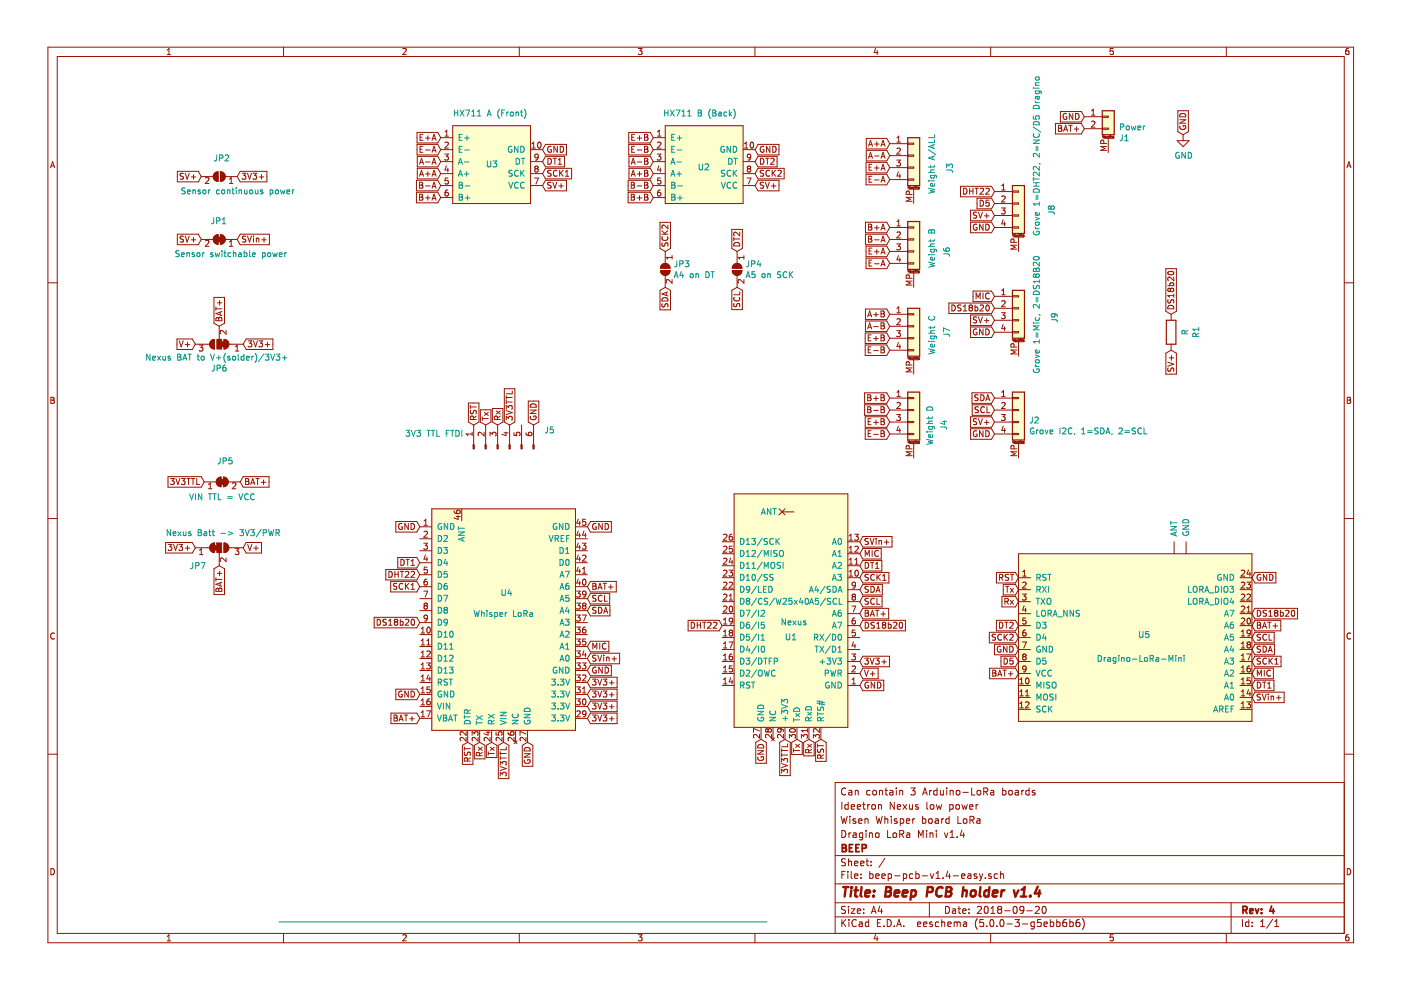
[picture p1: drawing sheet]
<svg xmlns="http://www.w3.org/2000/svg" width="297mm" height="210mm" viewBox="0 0 297 210" stroke-linecap="round" stroke-linejoin="round" font-family="sans-serif">
<path d="M192.5 29.2h2.5v10.1h-2.5zM214.7 39.3h2.5v10.2h-2.5zM233.7 23.5h2.5v5.1h-2.5zM192.5 47h2.5v10.1h-2.5zM192.5 65.4h2.5v10.1h-2.5zM214.7 61.6h2.5v10.1h-2.5zM247.3 67.9h2v5.1h-2zM192.5 83.1h2.5v10.2h-2.5zM214.7 83.1h2.5v10.2h-2.5z" fill="none" stroke="#981200" stroke-width=".25"/>
<g fill="none" stroke="#981200" stroke-width=".21">
<path d="M10.2 10h276.8v189.9h-276.8zM12.1 12h272.9v185.9h-272.9zM35.4 11.6h.8M35.4 10.6l.4-.3v1.3M60.1 10v2M85.4 10.4l.5-.1 .2 .3-.8 1h.8M110.1 10v2M135.3 10.3h.8l-.4 .5 .4 .1v.5l-.2 .2-.6-.2M160.1 10v2M185.6 10.2l-.3 .9h.9M186 10.7v.9M210 10v2"/>
<path d="M236 10.3h-.6l-.1 .6 .7-.1v.6l-.2 .2-.5-.2M260 10v2M285.9 10.3h-.4l-.1 .3-.1 .7 .2 .3 .5-.2-.1-.6h-.4l-.2 .2M10.7 35.6l.4-1.3 .5 1.3M10.8 35.2h.7M37.6 36.3h4.4l.7 1.1-.7 1.2h-4.4zM38.9 36.8l-.5-.1-.2 .2 .1 .4 .5 .2 .1 .3-.2 .2h-.5M39.3 36.7l.4 1.3 .4-1.3M40.5 37.5h1M41 37v1M42.7 37.4h2.5M43.6 37.7l.4-.1 .3 .4-.8 .9h.8"/>
<path d="M45.5 36.7l.7-.3v2.1a1.02 1.02 0 0 1-.9-.7 1.02 1.02 0 0 1 .2-1.1zM46.7 36.4a1.02 1.02 0 0 1 1.1 1 1.02 1.02 0 0 1-1.1 1.1zM47.8 37.4h2.5M48.6 38l.4-.4v1.3M48.6 38.9h.8M50.9 36.3h5.7v2.3h-5.7l-.6-1.2zM51.3 36.7h.8l-.4 .5 .3 .1 .1 .5-.2 .2-.6-.1M52.5 36.7l.4 1.3 .4-1.3M53.6 36.7h.8l-.4 .5 .4 .1v.6l-.2 .1-.6-.1M55 37.5h.9M55.4 37v1M88.3 38.2h4.5l.6 1.1-.6 1.2h-4.5z"/>
<path d="M88.4 30.6h4.4l.6 1.1-.6 1.1h-4.4zM88.4 28.1h4.4l.6 1.1-.6 1.1h-4.4zM88.5 35.7h4.3l.6 1.1-.6 1.1h-4.3zM88.5 33.2h4.3l.6 1.1-.6 1.1h-4.3zM89 38.6h.4l.2 .3-.2 .3 .3 .3-.3 .4h-.4zM89 39.2h.4M89 34.8l.4-1.2 .4 1.2M89 37.4l.4-1.3 .4 1.3M89.1 29.1h.4M89.1 31.6h.4M89.1 34.5h.6M89.1 37h.6"/>
<path d="M89.7 31h-.6v1.3h.6M89.7 28.5h-.6v1.3h.6M90.2 29.3h1M90.2 39.4h1M90.2 31.8h1M90.2 34.3h1M90.2 36.9h1M90.7 28.8v1M90.7 36.4v1M91.6 29.8l.4-1.3 .5 1.3M91.6 32.3l.4-1.3 .5 1.3M91.6 34.8l.4-1.2 .5 1.2"/>
<path d="M91.6 37.4l.4-1.3 .5 1.3M91.6 39.9l.4-1.3 .5 1.3M91.7 31.9h.6M91.7 34.5h.6M91.7 37h.6M91.7 29.4h.6M91.7 39.6h.6M93.4 29.2h2.6M93.4 31.7h2.6M93.4 34.3h2.6M93.4 36.8h2.6M93.4 39.3h2.6"/>
<path d="M94.3 32.7h.8l-.5 .5 .4 .1 .1 .4-.3 .2-.5-.1M94.3 28.9h.8M94.3 30.3l.5-.2 .3 .4-.8 .9h.8M94.3 27.9l.4-.3v1.3M94.6 35.2l-.3 .8h.8M94.9 35.6v.9M95 37.7h-.6l-.1 .7 .5-.2 .3 .3v.3l-.3 .2-.5-.1M96 26.7h16.5v16.5h-16.5zM112.5 31.7h2.5M112.5 34.3h2.5M112.5 36.8h2.5M112.5 39.3h2.5"/>
<path d="M112.8 31.4h.7M112.8 30.5l.3-.4v1.3M113.3 37.7h.9l-.6 1.3M113.6 35.8l-.2-.3 .2-.3h.3l.2 .3-.2 .3M113.6 35.8l-.2 .2v.3l.2 .2 .4-.1 .1-.1v-.3l-.2-.2M113.6 35.8h.3M114.1 30.3l.2-.2a.67 .67 0 0 1 .4 .7 .67 .67 0 0 1-.4 .6l-.3-.5zM114.1 33.2l-.2 .3-.4-.1-.1-.2 .1-.4 .4-.1 .2 .2-.2 .9-.4 .1M115.7 38.2h4.4v2.3h-4.4l-.7-1.2zM115.7 35.7h5.5v2.2h-5.5l-.7-1.1zM115.7 33.2h4v2.2h-4l-.7-1.1zM115.7 30.6h4.4v2.2h-4.4l-.7-1.1z"/>
<path d="M116.2 33.6a.64 .64 0 0 1 .7 .6 .64 .64 0 0 1-.7 .6zM116.9 38.7l-.5-.1-.2 .2v.3l.5 .3 .2 .3-.3 .2h-.5M116.9 31.1a.57 .57 0 0 0-.8 .6 .57 .57 0 0 0 .8 .5v-.4h-.2M116.9 36.2l-.5-.1-.2 .1v.4l.5 .2 .2 .3-.3 .3-.5-.1M117.2 38.6l.4 1.3 .4-1.3M117.3 33.6h.7M117.6 33.6v1.2M118.1 36.2a.56 .56 0 0 0-.7 .1 .56 .56 0 0 0 0 .8l.3 .3 .4-.2M118.2 31v1.3l-.8-1.3v1.3M118.4 33.9l.3-.3v1.2M118.4 34.8h.7M118.5 39.4h.9"/>
<path d="M118.7 36.1v1.3M118.8 31a.64 .64 0 0 1 .7 .7 .64 .64 0 0 1-.7 .6zM118.8 36.7l.6 .7M119 38.9v1M119.4 36.1l-.7 .7M119.9 37.4h.7M119.9 36.5l.3-.4v1.3M133.2 38.2h4.7l.6 1.1-.6 1.2h-4.7zM133.3 30.6h4.6l.6 1.1-.6 1.1h-4.6zM133.3 28.1h4.6l.6 1.1-.6 1.1h-4.6zM133.4 35.7h4.5l.6 1.1-.6 1.1h-4.5zM133.4 33.2h4.5l.6 1.1-.6 1.1h-4.5z"/>
<path d="M133.8 38.6h.4l.3 .3-.3 .3 .3 .3-.2 .4h-.5zM133.8 34.8l.4-1.2 .5 1.2M133.8 37.4l.4-1.3 .5 1.3M133.8 39.2h.4M133.9 29.1h.5M133.9 31.6h.5M133.9 34.5h.6M133.9 37h.6M134.5 31h-.6v1.3h.6M134.5 28.5h-.6v1.3h.6M135.1 29.3h1M135.1 39.4h1"/>
<path d="M135.1 31.8h1M135.1 34.3h1M135.1 36.9h1M135.6 28.8v1M135.6 36.4v1M136.7 38.6h.4l.2 .3-.2 .3 .3 .3-.1 .4h-.6zM136.7 36.1h.4l.2 .3-.2 .3 .3 .2-.1 .4-.6 .1zM136.7 28.5h.4l.2 .2-.2 .4 .3 .2-.1 .4-.6 .1zM136.7 33.6h.4l.2 .2-.2 .4 .3 .2-.1 .4h-.6zM136.7 31h.4l.2 .3-.2 .3 .3 .3-.1 .3-.6 .1zM136.7 36.7h.4M136.7 29.1h.4"/>
<path d="M136.7 31.6h.4M136.7 34.2h.4M136.7 39.2h.4M138.5 29.2h2.5M138.5 31.7h2.5M138.5 34.3h2.5M138.5 36.8h2.5M138.5 39.3h2.5M139.3 32.7h.8l-.4 .5 .4 .1v.4l-.2 .2-.6-.1M139.4 28.9h.7M139.4 30.3l.5-.2 .2 .4-.8 .9h.8M139.4 27.9l.4-.3v1.3"/>
<path d="M139.7 35.2l-.3 .8h.8M140 35.6v.9M140.1 37.7h-.6l-.1 .7 .5-.2 .2 .3v.3l-.2 .2-.5-.1M141 26.7h16.5v16.5h-16.5zM157.5 31.7h2.6M157.5 34.3h2.6M157.5 36.8h2.6M157.5 39.3h2.6M157.8 31.4h.8M157.8 30.5l.4-.4v1.3M158.4 37.7h.8l-.5 1.3M158.7 35.8l-.3-.3 .3-.3h.2l.3 .3-.3 .3"/>
<path d="M158.7 35.8h.2M158.7 35.8l-.3 .2v.3l.3 .2 .3-.1 .2-.1v-.3l-.3-.2M159.2 30.3l.1-.2a.67 .67 0 0 1 .5 .7 .67 .67 0 0 1-.5 .6l-.3-.5zM159.2 33.2l-.3 .3-.3-.1-.2-.2 .1-.4 .4-.1 .3 .2-.2 .9-.4 .1M160.7 38.2h4.5v2.3h-4.5l-.6-1.2zM160.7 35.7h5.6v2.2h-5.6l-.6-1.1zM160.7 33.2h4.1v2.2h-4.1l-.6-1.1zM160.7 30.6h4.5v2.2h-4.5l-.6-1.1zM161.2 33.6a.64 .64 0 0 1 .8 .6 .64 .64 0 0 1-.8 .6zM161.9 38.7l-.5-.1-.2 .2v.3l.6 .3 .1 .3-.2 .2h-.5M161.9 31.1a.57 .57 0 0 0-.7 .6 .57 .57 0 0 0 .8 .5v-.4h-.3M161.9 36.2l-.5-.1-.2 .1v.4l.6 .2 .1 .3-.2 .3-.5-.1"/>
<path d="M162.3 38.6l.4 1.3 .4-1.3M162.3 33.6h.8M162.7 33.6v1.2M163.2 36.2a.56 .56 0 0 0-.8 .1 .56 .56 0 0 0 0 .8l.4 .3 .4-.2M163.2 31v1.3l-.7-1.3v1.3M163.4 33.7l.5-.1 .2 .3-.7 .9h.7M163.5 39.4h1M163.7 36.1v1.3M163.8 31a.64 .64 0 0 1 .8 .7 .64 .64 0 0 1-.8 .6zM163.9 36.7l.6 .7M164 38.9v1M164.5 36.1l-.8 .7"/>
<path d="M164.9 36.2l.5-.1 .2 .4-.7 .9h.7M183.6 34.4h4.4l.6 1.1-.6 1.2h-4.4zM183.6 37h4.4l.6 1.1-.6 1.1h-4.4zM183.7 31.9h4.3l.6 1.1-.6 1.1h-4.3zM183.7 29.3h4.3l.6 1.2-.6 1.1h-4.3zM184.2 33.6l.4-1.3 .4 1.3M184.2 31l.4-1.2 .4 1.2M184.3 38h.4M184.3 35.4h.4M184.3 33.2h.6M184.3 30.7h.6M184.9 37.4h-.6v1.2h.6"/>
<path d="M184.9 34.8h-.6v1.3h.6M185.4 35.6h1M185.4 38.2h1M185.4 33.1h1M185.4 30.5h1M185.9 30.1v.9M185.9 35.1v1M186.8 36.1l.4-1.3 .5 1.3M186.8 38.6l.4-1.2 .5 1.2M186.8 33.6l.4-1.3 .5 1.3M186.8 31l.4-1.2 .5 1.2M186.9 35.7h.6"/>
<path d="M186.9 38.3h.6M186.9 33.2h.6M186.9 30.7h.6M188.6 30.5h3.9M188.6 33h3.9M188.6 35.5h3.9M188.6 38.1h3.9M190.1 33.9h.8l-.4 .5 .3 .1 .1 .5-.3 .2-.5-.1M190.2 29.2l.3-.3v1.2M190.2 31.5l.4-.1 .3 .4-.8 .9h.8M190.2 30.1h.7M190.5 36.4l-.3 .9h.8"/>
<path d="M190.8 36.9v.8M192.5 30.3h1.2v.3h-1.2zM192.5 32.9h1.2v.2h-1.2zM192.5 35.4h1.2v.3h-1.2zM192.5 38h1.2v.2h-1.2zM192.5 39.9v-.3l.2 .2 .1-.2v.3M193 39.7l.1 .2h-.1zM193.1 39.9h.1M193.3 39.7v.2h.1M193.5 39.7v.2M193.5 39.9h-.1M193.6 39.7v.2"/>
<path d="M193.6 39.7h.2v.2M193.9 39.7h.2M194 39.6l.1 .3M194.2 39.6h.1M194.2 39.7v.2M194.4 39.7v.2M194.4 39.7h.2v.2M194.7 39.9l.2-.2v.3l-.2 .1M194.7 39.9h.1M194.8 39.9h.1M203.6 39.5h6.6l.7 1.1-.7 1.1h-6.6zM204.3 39.9a.64 .64 0 0 1 .7 .6 .64 .64 0 0 1-.7 .7z"/>
<path d="M205.6 39.9v1.3M206.3 39.9v1.3M206.7 39.9h.8M207.1 39.9v1.3M212.4 39.4l.4-.4v1.3M223.8 26.2h5.5l.6 1.1-.6 1.1h-5.5zM224.4 26.6h.4l.3 .2-.3 .4 .3 .2-.2 .4h-.5zM224.4 27.2h.4M224.8 23.6h4.5l.6 1.2-.6 1.1h-4.5zM225.5 27.8l.4-1.2 .5 1.2M225.6 27.5h.6M226.1 24.1a.59 .59 0 0 0-.7 .6 .59 .59 0 0 0 .7 .6l.1-.5h-.3"/>
<path d="M226.6 26.6h.7M227 26.6v1.2M227.5 24v1.3l-.8-1.3v1.3M227.8 27.4h.9M228 24a.64 .64 0 0 1 .8 .7 .64 .64 0 0 1-.8 .6zM228.2 26.9v.9M229.9 24.8h3.8M229.9 27.3h3.8M231.4 24.4h.8M231.4 23.5l.4-.3v1.2M231.4 25.8l.5-.1 .3 .3-.8 1h.8M233.7 24.6h1.3v.3h-1.3z"/>
<path d="M233.7 27.2h1.3v.2h-1.3zM233.8 29.1v-.3l.1 .2 .1-.2v.3M234 29.3h2M234 30.4v-.6l-.2-.1-.3 .1-.1 .6h1.2M234.2 29l.2-.1v.2zM234.4 28.9v.1M234.4 29.1h.1M234.5 28.9l.1 .2h.1M234.6 31h-1.2l.9 .5-.9 .4h1.2M234.7 28.9v.2M234.7 29.1h.1M234.9 28.9h.1v.2"/>
<path d="M234.9 28.9v.2M235 29.3v3.1M235.2 28.9h.1M235.3 28.8v.3M235.5 28.8h.1M235.5 28.9v.2M235.5 28.8h-.1M235.6 28.9h.2v.2M235.6 28.9v.2M236 29.3h.1M236.1 28.9l-.1 .2h.1M236.1 28.9h.1"/>
<path d="M236.1 28.9v.3M236.1 29.2v.1M249.6 29.8h2.5l-1.3 1.3zM249.7 23.5h2.3v4.4l-1.2 .7-1.1-.7zM250.1 25.4h1.3l-1.3 .7h1.3M250.2 26.7a.57 .57 0 0 0 .6 .8 .57 .57 0 0 0 .5-.8h-.4v.2M250.3 24.2a.67 .67 0 0 1 .8-.1 .67 .67 0 0 1 .3 .7h-1.3zM250.8 28.6v1.2M285.6 35.6l.4-1.3 .4 1.3M285.7 35.2h.6M10.2 60h1.9M37.6 49.7h4.4l.7 1.1-.7 1.1h-4.4z"/>
<path d="M38.9 50.1h-.5l-.2 .1 .1 .4 .5 .2 .1 .3-.2 .2h-.5M39.3 50.1l.4 1.2 .4-1.2M40.5 50.8h1M41 50.4v.9M42.7 50.8h2.5M43.6 51.1l.4-.2 .3 .4-.8 .9h.8M45.5 50.1l.7-.3v2a1.02 1.02 0 0 1-.9-.6 1.02 1.02 0 0 1 .2-1.1zM46.7 49.8a1.02 1.02 0 0 1 1.1 1 1.02 1.02 0 0 1-1.1 1zM47.8 50.8h2.5M48.6 52.2h.8M48.6 51.3l.4-.4v1.3M50.9 49.7h6.2v2.2h-6.2l-.6-1.1z"/>
<path d="M52.1 50.1h-.5l-.2 .1v.3l.6 .3 .1 .3-.2 .2h-.5M52.5 50.1l.4 1.2 .4-1.2M53.7 50.1v.1M53.7 50.5v.8M54.4 50.6l.4-.1 .1 .8M54.4 50.5v.8M55.5 50.8h1M56 50.4v.9M88.3 40.8h4.5l.6 1.1-.6 1.1h-4.5zM89 41.2h.4l.2 .2-.2 .4 .3 .2-.3 .4h-.4zM89 41.8h.4M90.2 42h1"/>
<path d="M90.7 41.5v.9M91.6 42.4l.4-1.2 .5 1.2M91.7 42.1h.6M93.4 41.9h2.6M94.9 40.3h-.2a.79 .79 0 0 0-.1 1.3l.3-.1 .2-.5-.3-.2h-.2l-.3 .2M133.2 40.8h4.7l.6 1.1-.6 1.1h-4.7zM133.8 41.2h.4l.3 .2-.3 .4 .3 .2-.2 .4h-.5zM133.8 41.8h.4M135.1 42h1M135.6 41.5v.9M136.7 41.2h.4l.2 .2-.2 .4 .3 .2-.1 .4h-.6zM136.7 41.8h.4"/>
<path d="M138.5 41.9h2.5M139.9 47.1h2.3v5.6l-1.2 .6-1.1-.6zM140 40.3h-.2a.79 .79 0 0 0-.2 1.3l.4-.1 .1-.5-.2-.2h-.3l-.2 .2M140 57.4h2.1a1.02 1.02 0 0 1-1.1 1 1.02 1.02 0 0 1-1-1zM140.3 56.1a1.02 1.02 0 0 1 1.1-.2 1.02 1.02 0 0 1 .7 1h-2.1zM140.3 49.7h1.3M140.3 48.9l.8 .8M140.4 51.5l-.1 .4 .2 .2h.3l.3-.5 .3-.1 .2 .2v.5M140.5 50.2a.56 .56 0 0 0 0 .7 .56 .56 0 0 0 .8 0l.3-.3-.1-.4M141 53.3v2.5M141 58.4v2.5M141.6 47.7v.8l-.9-.8-.4 .3 .2 .4"/>
<path d="M141.6 48.9l-.7 .6M142.5 54.2v.7M142.5 59.3v.8l-.9-.8-.4 .2 .2 .5M142.5 54.6h-1.3l.4 .3M155.2 48.6h2.2v4.1l-1.1 .6-1.1-.6zM155.3 57.4h2a1.02 1.02 0 0 1-1 1 1.02 1.02 0 0 1-1-1zM155.6 56.1a1.02 1.02 0 0 1 1.1-.2 1.02 1.02 0 0 1 .6 1h-2zM155.6 50.3v.8M155.6 50.7h1.2M155.7 51.5a.66 .66 0 0 1 .8-.1 .66 .66 0 0 1 .3 .7h-1.2zM156.3 53.3v2.5M156.3 58.4v2.5"/>
<path d="M156.8 49.2v.8l-.9-.8-.3 .3 .1 .5M157.7 54.6h-1.2l.3 .3M157.7 59.3v.8l-.9-.8-.3 .2 .1 .5M157.7 54.2v.7M183.5 49.7h4.5l.6 1.1-.6 1.1h-4.5zM183.5 47.1h4.5l.6 1.1-.6 1.1h-4.5zM183.6 52.2h4.4l.6 1.1-.6 1.1h-4.4zM183.6 54.7h4.4l.6 1.1-.6 1.2h-4.4zM184.2 47.5h.4l.2 .3-.2 .3 .3 .3-.3 .4h-.4zM184.2 48.1h.4M184.2 50.7h.4M184.2 50.1h.4l.2 .2-.2 .4 .3 .2-.3 .4h-.4z"/>
<path d="M184.3 53.2h.4M184.3 55.7h.4M184.9 52.6h-.6v1.3h.6M184.9 55.1h-.6v1.3h.6M185.4 50.8h1M185.4 53.4h1M185.4 55.9h1M185.4 48.3h1M185.9 47.8v1M185.9 52.9v1M186.8 53.9l.4-1.3 .5 1.3M186.8 56.4l.4-1.3 .5 1.3"/>
<path d="M186.8 51.3l.4-1.2 .5 1.2M186.8 48.8l.4-1.3 .5 1.3M186.9 51h.6M186.9 53.5h.6M186.9 56.1h.6M186.9 48.4h.6M188.6 48.2h3.9M188.6 50.8h3.9M188.6 53.3h3.9M188.6 55.8h3.9M190.1 51.7h.8l-.4 .5 .3 .1 .1 .5-.3 .2-.5-.1M190.2 47.9h.7"/>
<path d="M190.2 47l.3-.4v1.3M190.2 49.3l.4-.1 .3 .3-.8 .9h.8M190.5 54.2l-.3 .9h.8M190.8 54.7v.8M192.5 48.1h1.2v.3h-1.2zM192.5 50.6h1.2v.3h-1.2zM192.5 53.2h1.2v.2h-1.2zM192.5 55.7h1.2v.3h-1.2zM192.5 57.7v-.4l.2 .3 .1-.3v.4M192.7 57.9h2M192.7 40.1h2M192.8 41.2l-.1-.6-.1-.1-.4 .1-.1 .6h1.3"/>
<path d="M192.8 59l-.1-.6-.1-.1h-.4l-.1 .7h1.3M192.9 57.5h.2v.2zM193.3 57.4v.3h.1M193.4 59.6h-1.3l.9 .4-.9 .4h1.3M193.4 41.8h-1.3l.9 .5-.9 .4h1.3M193.5 57.4v.3M193.5 57.7h-.1M193.6 57.5h.2v.2M193.6 57.4v.3M193.7 40.1v3.1M193.7 57.9v3M193.9 57.4h.2"/>
<path d="M194 57.3l.1 .4M194.2 57.3h.1M194.2 57.4v.3M194.4 57.5h.2v.2M194.4 57.4v.3M194.9 57.7l-.2-.1 .1-.2 .1 .4h-.2M205.6 40.5h.7M205.8 44.6h4.4l.7 1.1-.7 1.1h-4.4zM205.8 47.1h4.4l.7 1.1-.7 1.1h-4.4zM207.1 45.1l-.5-.1-.2 .1 .1 .4 .5 .3 .1 .2-.3 .3-.4-.1M207.1 47.6a.59 .59 0 0 0-.7 .6 .59 .59 0 0 0 .7 .5v-.4h-.2M207.1 42h3.1l.7 1.2-.7 1.1h-3.1z"/>
<path d="M207.5 45l.4 1.3 .4-1.3M207.8 40l.5-.1 .2 .4-.8 .9h.8M207.8 42.4a.64 .64 0 0 1 .7 .7 .64 .64 0 0 1-.7 .6zM208.4 47.5v1.3l-.7-1.3v1.3M208.7 45.8h1M209 40l.5-.1 .2 .4-.7 .9h.7M209 47.5a.64 .64 0 0 1 .7 .7 .64 .64 0 0 1-.7 .6zM209.2 45.3v1M209.7 42.4h-.6l-.1 .7 .2-.2 .5 .2v.5l-.2 .1-.5-.1M210.9 48.2h3.8M210.9 43.2h3.8M210.9 40.6h3.8"/>
<path d="M210.9 45.7h3.8M212.3 44.1h.8l-.4 .5 .3 .1 .1 .4-.2 .3-.6-.2M212.4 40.3h.7M212.4 41.7l.5-.1 .2 .3-.8 .9h.8M212.7 46.6l-.3 .9h.8M213 47.1v.8M214.7 48.1h1.2v.3h-1.2zM214.7 40.5h1.2v.2h-1.2zM214.7 43h1.2v.3h-1.2zM214.7 45.6h1.2v.2h-1.2zM214.7 50.1v-.4l.2 .3 .1-.3v.4M214.9 50.3h2"/>
<path d="M215 51.4l-.1-.6-.1-.2-.3 .1-.2 .7h1.3M215.1 49.9h.2v.2zM215.3 49.9h.1M215.5 49.8v.3h.2M215.6 52h-1.3l.9 .4-.9 .4h1.3M215.7 49.8v.3M215.7 50.1h.1M215.9 49.9h.1v.2M215.9 49.8v.3M215.9 50.3v3M216.1 49.8h.2M216.2 49.7l.1 .4"/>
<path d="M216.4 49.7h.1M216.4 49.8v.3M216.6 49.9h.2v.2M216.6 49.8v.3M217.1 49.9h-.2l.2 .2M217.1 49.8v.4h-.2M247.2 57h2.2v9l-1.1 .6-1.1-.6zM247.7 57.7a.68 .68 0 0 1 1.2 .3 .73 .73 0 0 1-1.3-.1zM248.9 58.7v.8l-1-.8-.3 .3 .1 .5M285 60h2M37.5 71.9h3.3l.6 1.1-.6 1.1h-3.3zM38 72.3l.4 1.2 .4-1.2"/>
<path d="M39.3 73.1h.9M39.8 72.6v.9M41.4 73h3.1M42.2 73.2h.8l-.4 .4 .4 .2v.4l-.2 .2-.6-.1M44.8 72.3l.7-.3v2a1.02 1.02 0 0 1-1-.6 1.02 1.02 0 0 1 .3-1.1zM45.4 63.1h2.2v5.4l-1.1 .7-1.1-.7zM45.8 65.1v.7M45.8 65.5h1.2M45.8 67.4l.3-.1 .3 .3 .1-.3h.3l.2 .2v.5h-1.2zM46.1 64.2h.9M46.4 67.6v.4M46.5 69.2v2.8"/>
<path d="M46.6 63.7v1M46.7 66.2v.6M47 66.1l-1.2 .4 1.2 .4M47.5 72a1.02 1.02 0 0 1 1 1 1.02 1.02 0 0 1-1 1zM47.9 70.1v.8l-.9-.8-.3 .2 .1 .5M48.5 73h3.1M49.9 74.4h.7M49.9 73.5l.4-.3v1.2M52.2 71.9h5.7v2.2h-5.7l-.6-1.1zM52.6 72.3h.8l-.4 .5 .3 .1 .1 .4-.3 .2-.5-.1M53.7 72.3l.5 1.2 .4-1.2M54.9 72.3h.8l-.5 .5 .4 .1v.5l-.2 .1-.5-.1"/>
<path d="M56.2 73.1h1M56.7 72.6v.9M139.9 61.6l1.1-.7 1.2 .7v4.1h-2.3zM140.4 63.3a.68 .68 0 0 1 .8-.2 .68 .68 0 0 1 .4 .7h-1.3zM140.4 64.4l-.1 .5 .2 .1h.4l.2-.6h.3l.2 .2v.5M141.2 62v.6M141.6 61.9l-1.3 .4 1.3 .5M155.2 61.6l1.1-.7 1.1 .7v4h-2.2zM155.6 64.3v.5l.1 .2h.3l.3-.6 .3-.1 .2 .3v.4M155.7 63.1a.55 .55 0 0 0 .1 .7 .55 .55 0 0 0 .7 0l.3-.4-.1-.3M156.8 61.9v.6h-1.2M183.4 70.6h4.6l.6 1.1-.6 1.1h-4.6z"/>
<path d="M183.4 73.1h4.6l.6 1.2-.6 1.1h-4.6zM183.5 68.1h4.5l.6 1.1-.6 1.1h-4.5zM183.5 65.5h4.5l.6 1.1-.6 1.2h-4.5zM184 69.7l.4-1.2 .4 1.2M184 67.2l.4-1.3 .4 1.3M184.1 71.6h.4M184.1 74.2h.4M184.1 69.4h.6M184.1 66.8h.6M184.7 73.5h-.6v1.3h.6M184.7 71h-.6v1.3h.6M185.2 69.3h1"/>
<path d="M185.2 71.8h1M185.2 74.3h1M185.2 66.7h1M185.7 66.2v1M185.7 71.3v1M186.8 71.6h.4M186.8 69.1h.4M186.8 66.5h.4M186.8 73.5h.4l.3 .3-.3 .4 .3 .2-.1 .4h-.6zM186.8 71h.4l.3 .3-.3 .3 .3 .2-.1 .4-.6 .1zM186.8 65.9h.4l.3 .3-.3 .3 .3 .3-.1 .3-.6 .1zM186.8 68.5h.4l.3 .2-.3 .4 .3 .2-.1 .4h-.6z"/>
<path d="M186.8 74.2h.4M188.6 66.6h3.9M188.6 69.2h3.9M188.6 71.7h3.9M188.6 74.3h3.9M190.1 70.1h.8l-.4 .5 .3 .1 .1 .5-.3 .2-.5-.1M190.2 65.4l.3-.4v1.3M190.2 67.7l.4-.1 .3 .3-.8 .9h.8M190.2 66.3h.7M190.5 72.6l-.3 .9h.8M190.8 73.1v.8M192.5 66.5h1.2v.3h-1.2z"/>
<path d="M192.5 69h1.2v.3h-1.2zM192.5 71.6h1.2v.2h-1.2zM192.5 74.1h1.2v.3h-1.2zM192.5 76.1v-.4l.2 .3 .1-.3v.4M192.7 76.3h2M192.8 77.4l-.1-.6-.1-.1h-.4l-.1 .7h1.3M192.9 75.9h.2v.2zM193.1 75.9h.1M193.3 75.9v.2h.1M193.4 78h-1.3l.9 .4-.9 .4h1.3M193.5 75.9v.2M193.5 76.1h-.1"/>
<path d="M193.6 75.9v.2M193.6 75.9h.2v.2M193.7 76.3v3M193.9 75.9h.2M194 75.7l.1 .4M194.2 75.7h.1M194.2 75.9v.2M194.2 75.7v.1M194.4 75.9v.2M194.4 75.9h.2v.2M194.9 75.9v.3h-.2M194.9 75.9h-.2l.2 .2"/>
<path d="M201.2 64.3h9l.7 1.1-.7 1.1h-9zM201.8 64.7a.64 .64 0 0 1 .8 .6 .64 .64 0 0 1-.8 .6zM203.7 64.7h-.4l-.2 .1v.4l.5 .2 .1 .3-.2 .2h-.5M204.2 65.9h.8M204.2 65l.4-.3v1.2M205.7 65.2l-.3-.2 .3-.3h.2l.3 .2-.3 .3M205.7 65.2l-.3 .2v.3l.3 .2h.4l.1-.2v-.3l-.3-.2M205.7 65.2h.2M205.8 66.8h4.4l.7 1.1-.7 1.1h-4.4zM205.8 69.3h4.4l.7 1.1-.7 1.2h-4.4zM206.3 61.7h3.9l.7 1.1-.7 1.1h-3.9zM206.7 64.7v1.2"/>
<path d="M206.7 65.1h.4l.2 .2-.1 .6h-.5M206.9 63.4v-1.3l.5 .9 .4-.9v1.3M207.1 69.8a.59 .59 0 0 0-.7 .6 .59 .59 0 0 0 .7 .6v-.5h-.2M207.1 67.3l-.5-.1-.2 .1 .1 .5 .5 .2 .1 .2-.3 .3-.4-.1M207.5 67.2l.4 1.3 .4-1.3M207.8 64.8l.5-.1 .2 .3-.8 .9h.8M208.4 69.7v1.3l-.7-1.3v1.3M208.4 62.1v1.3M208.7 68h1M209 69.7a.64 .64 0 0 1 .7 .7 .64 .64 0 0 1-.7 .6zM209.1 64.8l.2-.1a.67 .67 0 0 1 .5 .6 .67 .67 0 0 1-.5 .6l-.3-.5zM209.2 67.5v1"/>
<path d="M209.7 62.2a.56 .56 0 0 0-.8 .6 .56 .56 0 0 0 .8 .5M210.9 62.8h3.8M210.9 65.4h3.8M210.9 67.9h3.8M210.9 70.4h3.8M212.3 66.3h.8l-.4 .5 .3 .1 .1 .4-.2 .3-.6-.2M212.4 61.6l.4-.4v1.3M212.4 63.9l.5-.1 .2 .3-.8 .9h.8M212.4 62.5h.7M212.7 68.8l-.3 .9h.8M213 69.3v.8M214.7 62.7h1.2v.3h-1.2z"/>
<path d="M214.7 65.2h1.2v.3h-1.2zM214.7 67.8h1.2v.2h-1.2zM214.7 70.3h1.2v.3h-1.2zM214.7 72.3v-.4l.2 .3 .1-.3v.4M214.9 72.5h2M215 73.6l-.1-.6-.1-.1h-.3l-.2 .7h1.3M215.3 72.1h-.2l.2 .2M215.3 72.1h.1M215.3 72.3h.1M215.3 72.1v.2M215.5 72v.3h.2M215.6 74.2h-1.3l.9 .4-.9 .4h1.3"/>
<path d="M215.7 72v.3M215.7 72.3h.1M215.9 72v.3M215.9 72.1h.1v.2M215.9 72.5v3M216.1 72h.2M216.2 71.9l.1 .4M216.4 71.9v.1M216.4 72v.3M216.6 72v.3M216.6 72.1h.2v.2M216.9 72.3h.1"/>
<path d="M217 72.3h.1M217.1 72v.4h-.2M217.1 72.1h-.2v.2M247.2 74.9l1.1-.6 1.1 .6v4.4h-2.2zM247.6 60.6h1.3M247.6 76.8l1.3 .4-1.3 .5M247.7 78l-.1 .5 .1 .2 .4-.1 .3-.5 .2-.1 .3 .2-.1 .5M247.7 63.5l-.1 .5 .1 .2h.4l.2-.6 .3-.1 .3 .3-.1 .5M247.8 64.9a.66 .66 0 0 1 .7-.1 .66 .66 0 0 1 .4 .7h-1.3zM247.9 75.9h1M248.1 60.6l-.1-.4 .2-.2 .6 .1v.5M248.1 61.4l-.2-.3-.3 .3v.2l.2 .2 .3-.2"/>
<path d="M248.1 61.4l.3-.3h.2l.3 .3-.1 .3-.2 .1h-.2l-.3-.2M248.1 61.4v.2M248.3 66.6v1.3M248.3 73v1.3M248.4 75.4v1M248.9 62.3v.7M248.9 62.7h-1.3l.3 .3M10.8 84.2h.4l.3 .3-.3 .3 .3 .3-.2 .4h-.5zM10.8 84.8h.4M99.3 85.4h2.2v4.1l-1.1 .6-1.1-.6zM99.7 85.9v.7M99.7 86.3h1.3"/>
<path d="M99.8 87l-.1 .5 .1 .2h.4l.3-.6 .3-.1 .2 .3-.1 .4M100.1 92h-1.3l.4 .4M100.1 91.6v.8M100.4 89l-.1-.7h-.5l-.1 .7h1.3M100.4 90.1v4.2M101 88.2l-.6 .4M101.9 86.9h2.2v2.6l-1.1 .6-1.1-.6zM102.3 88.4v.7M102.3 88.7h1.2M102.6 91.6v.8l-.9-.8-.3 .3 .1 .5M102.7 87.4l.8 .7M103 90.1v4.2"/>
<path d="M103.5 87.4l-.8 .7M103.9 92.4v-.8l.5 .5 .1-.4 .4-.1 .3 .3-.2 .5M104.4 86.6h2.2v2.9l-1.1 .6-1.1-.6zM105.2 87.1l.9 .7M105.5 89l-.1-.7h-.5l-.1 .7h1.3M105.5 90.1v4.2M106.1 88.2l-.6 .4M106.1 87.1l-.9 .7M106.9 91.8h.8M106.9 82.4h2.3v7.1l-1.2 .6-1.1-.6zM107.3 91.6v.8l-.9-.3M107.3 84.3h1.3"/>
<path d="M107.3 83.9v.8M107.3 84.9v.7M107.3 86.8v-.8l.5 .4 .1-.4h.6l.1 .2-.1 .6M107.3 89.1v-.8l.5 .4 .1-.4h.5l.2 .2-.1 .6M107.3 87.1l1.3 .4-1.3 .4M107.3 85.2h1.3M108 90.1v4.2M108.6 82.9v.6h-1.3M109 91.7v.6l.6 .1-.1-.5 .2-.3h.3l.3 .3-.2 .5M110.6 90.1v4.2M111.5 91.8l.1 .4 .5 .2 .6-.1v-.5l-.1-.2-.5 .2-.1 .3 .3 .3M112 85h2.2v4.5l-1.1 .6-1.1-.6z"/>
<path d="M112.4 86.9h1.3l-1.3 .8h1.3M112.5 88.3a.57 .57 0 0 0 .6 .7 .57 .57 0 0 0 .5-.8h-.5v.3M112.6 85.7a.67 .67 0 0 1 .7 0 .67 .67 0 0 1 .4 .6h-1.3zM113.1 90.1v4.2M183.3 83.3h4.7l.6 1.1-.6 1.1h-4.7zM183.3 85.8h4.7l.6 1.1-.6 1.2h-4.7zM183.4 88.4h4.6l.6 1.1-.6 1.1h-4.6zM183.4 90.9h4.6l.6 1.1-.6 1.1h-4.6zM184 86.8h.4M184 83.7h.4l.2 .3-.2 .3 .3 .2-.2 .5h-.5zM184 86.2h.4l.2 .3-.2 .3 .3 .3-.2 .4h-.5zM184 84.3h.4"/>
<path d="M184.1 91.9h.4M184.1 89.4h.4M184.7 88.8h-.6v1.2h.6M184.7 91.3h-.6v1.3h.6M185.2 89.6h1M185.2 92.1h1M185.2 84.5h1M185.2 87h1M185.7 84v1M185.7 89.1v.9M186.8 91.9h.4M186.8 89.4h.4"/>
<path d="M186.8 86.8h.4M186.8 83.7h.4l.3 .3-.3 .3 .3 .2-.1 .4-.6 .1zM186.8 91.3h.4l.3 .3-.3 .3 .3 .2-.1 .4-.6 .1zM186.8 86.2h.4l.3 .3-.3 .3 .3 .3-.1 .4h-.6zM186.8 88.8h.4l.3 .2-.3 .4 .3 .2-.1 .4h-.6zM186.8 84.3h.4M188.6 84.4h3.9M188.6 86.9h3.9M188.6 89.5h3.9M188.6 92h3.9M190.1 87.9h.8l-.4 .5 .3 .1 .1 .4-.3 .3-.5-.2M190.2 83.2l.3-.4v1.3"/>
<path d="M190.2 85.5l.4-.2 .3 .4-.8 .9h.8M190.2 84.1h.7M190.5 90.4l-.3 .9h.8M190.8 90.9v.8M192.5 84.3h1.2v.2h-1.2zM192.5 86.8h1.2v.3h-1.2zM192.5 89.4h1.2v.2h-1.2zM192.5 91.9h1.2v.2h-1.2zM192.5 93.9v-.4l.2 .3 .1-.3v.4M192.7 94.1h2M192.8 95.2l-.1-.6-.1-.2-.4 .1-.1 .7h1.3M193.1 93.6l-.2 .1 .2 .2"/>
<path d="M193.1 93.6v.1M193.1 93.9h.1M193.1 93.7v.2M193.3 93.6v.3h.1M193.4 95.8h-1.3l.9 .4-.9 .4h1.3M193.5 93.6v.3M193.5 93.9h-.1M193.6 93.6v.3M193.6 93.7l.2-.1v.3M193.7 94.1v3M193.9 93.6h.2M194 93.5l.1 .4"/>
<path d="M194.2 93.5h.1M194.2 93.6v.3M194.4 93.6v.3M194.4 93.7h.2v.2M194.7 93.9h.1M194.8 93.9h.1M194.9 93.6v.4h-.2M194.9 93.6l-.2 .1v.2M205.8 88.4h4.4l.7 1.1-.7 1.1h-4.4zM205.8 90.9h4.4l.7 1.1-.7 1.1h-4.4zM206.1 83.3h4.1l.7 1.1-.7 1.1h-4.1zM206.1 85.8h4.1l.7 1.1-.7 1.2h-4.1z"/>
<path d="M207.1 88.8h-.5l-.2 .1 .1 .4 .5 .3 .1 .2-.3 .2h-.4M207.1 91.4a.59 .59 0 0 0-.7 .6 .59 .59 0 0 0 .7 .5v-.5h-.2M207.4 83.8l-.5-.1-.2 .1 .1 .5 .5 .2 .1 .2-.3 .3-.4-.1M207.5 86.3l-.6-.1-.1 .2v.3l.5 .3 .2 .3-.3 .2h-.5M207.5 88.8l.4 1.2 .4-1.2M207.9 83.7a.64 .64 0 0 1 .8 .6 .64 .64 0 0 1-.8 .7zM208.4 91.3v1.3l-.7-1.3v1.3M208.7 86.4a.56 .56 0 0 0-.7 .1 .56 .56 0 0 0 0 .7l.3 .3 .4-.1M208.7 89.6h1M209 85l.4-1.3 .5 1.3M209 91.3a.64 .64 0 0 1 .7 .6 .64 .64 0 0 1-.7 .7zM209.1 84.6h.6"/>
<path d="M209.2 89.1v.9M209.3 86.2v1.3h.6M210.9 84.4h3.8M210.9 86.9h3.8M210.9 89.5h3.8M210.9 92h3.8M212.3 87.9h.8l-.4 .5 .3 .1 .1 .4-.2 .3-.6-.2M212.4 84.1h.7M212.4 85.5l.5-.2 .2 .4-.8 .9h.8M212.4 83.2l.4-.4v1.3M212.7 90.4l-.3 .9h.8M213 90.9v.8"/>
<path d="M214.7 91.9h1.2v.2h-1.2zM214.7 89.4h1.2v.2h-1.2zM214.7 86.8h1.2v.3h-1.2zM214.7 84.3h1.2v.2h-1.2zM214.7 93.9v-.4l.2 .3 .1-.3v.4M214.9 94.1h2M215 95.2l-.1-.6-.1-.2-.3 .1-.2 .7h1.3M215.3 93.6l-.2 .1 .2 .2M215.3 93.6v.1M215.3 93.9h.1M215.3 93.7v.2M215.5 93.6v.3h.2"/>
<path d="M215.6 95.8h-1.3l.9 .4-.9 .4h1.3M215.7 93.6v.3M215.7 93.9h.1M215.9 93.7l.1-.1v.3M215.9 93.6v.3M215.9 94.1v3M216.1 93.6h.2M216.2 93.5l.1 .4M216.4 93.5h.1M216.4 93.6v.3M216.6 93.7h.2v.2M216.6 93.6v.3"/>
<path d="M216.9 93.9h.1M217 93.9h.1M217.1 93.6l-.2 .1v.2M217.1 93.6v.4h-.2M285.6 84.2h.5l.2 .3-.2 .3 .3 .3-.2 .4h-.6zM285.6 84.8h.5M10.2 109.9h1.9M35.1 115h5.7l.6 1.1-.6 1.2h-5.7zM35.6 101.1h7.1l.6 1.1-.6 1.1h-7.1zM35.6 115.4h.8l-.4 .5 .4 .1v.5l-.2 .2-.6-.1M36.2 101.5h.7l-.4 .4 .4 .2v.4l-.2 .2-.5-.1M36.8 115.4l.4 1.3 .4-1.3"/>
<path d="M37.3 101.5l.4 1.2 .4-1.2M37.9 115.4h.8l-.4 .5 .4 .1v.6l-.2 .1-.6-.1M38.4 101.5h.8l-.4 .4 .4 .2-.1 .6-.7-.1M39.3 116.2h.9M39.6 101.5h.7M39.8 115.7v1M40 101.5v1.2M40.6 101.5h.7M40.9 101.5v1.2M41.4 116.1h3.1M41.7 101.5v1.2h.6M42.3 117.6h.7"/>
<path d="M42.3 116.7l.4-.4v1.3M43.3 102.2h2.5M44.2 103.6h.7M44.2 102.7l.4-.3v1.2M44.8 115.4l.7-.3v2.1a1.02 1.02 0 0 1-1-.7 1.02 1.02 0 0 1 .3-1.1zM46.1 101.5l.8-.3v2a1.02 1.02 0 0 1-1-.6 1.02 1.02 0 0 1 .2-1.1zM46.5 117.2v2.7M47.4 101.2a1.02 1.02 0 0 1 1 1 1.02 1.02 0 0 1-1 1zM47.5 115.1a1.02 1.02 0 0 1 1 1 1.02 1.02 0 0 1-1 1.1zM47.9 118.3v.8l-.9-.8-.3 .3 .1 .4M48.4 102.2h2.5M48.5 116.1h3.1"/>
<path d="M49.3 102.5l.5-.1 .2 .3-.8 .9h.8M49.9 116.3h.7l-.4 .5 .4 .1v.5l-.2 .2-.5-.1M51.6 101.1h5.4v2.2h-5.4l-.7-1.1zM52.1 101.5h.4l.3 .2-.3 .4 .3 .2-.1 .4h-.6zM52.1 102.1h.4M52.2 115h3.2v2.3h-3.2l-.6-1.2zM52.5 115.4l.5 1.3 .4-1.3M53.2 102.7l.4-1.2 .4 1.2M53.3 102.4h.6M53.8 116.2h1M54.3 101.5h.7M54.3 115.7v1"/>
<path d="M54.6 101.5v1.2M55.4 102.3h1M55.9 101.8v.9M83.9 110.6h4.5l.6 1.1-.6 1.1h-4.5zM84.3 118.2h4.1l.6 1.1-.6 1.1h-4.1zM85 118.6a.64 .64 0 0 1 .7 .6 .64 .64 0 0 1-.7 .7zM85.2 111.1a.59 .59 0 0 0-.7 .5 .59 .59 0 0 0 .7 .6l.1-.5h-.3M86.1 118.6h.7M86.4 118.6v1.3M86.6 111v1.3l-.8-1.3v1.3M87.2 111a.64 .64 0 0 1 .7 .6 .64 .64 0 0 1-.7 .7zM87.2 119.9h.7"/>
<path d="M87.2 119l.3-.4v1.3M89 111.7h2.5M89 114.2h2.5M89 116.8h2.5M89 119.3h2.5M89.8 115.2h.8l-.4 .5 .4 .1v.4l-.2 .2-.6-.1M89.9 110.5l.4-.4v1.3M89.9 112.8l.5-.2 .2 .4-.8 .9h.8M89.9 111.4h.7M90.2 117.7l-.3 .9h.8M90.5 118.1v.9M91.5 107.9h30.5v47h-30.5z"/>
<path d="M96.3 108.3l.1 .4 .4 .2h.6l.1-.6-.2-.1-.5 .1v.4l.2 .2M96.7 109.5h.9M97.1 109.3v.8l-.9-.3M97.9 107.9v2.5M122 111.7h2.5M122 114.2h2.5M122 116.8h2.5M122 119.3h2.5M122.6 117.7l-.3 .9h.8M122.6 115.1l-.3 .9h.8M122.6 112.6l-.3 .9h.8M122.6 110l-.3 .9h.8"/>
<path d="M122.9 110.5v.9M122.9 113.1v.8M122.9 115.6v.8M122.9 118.1v.9M123.5 115.2h.7l-.4 .5 .4 .1v.4l-.2 .2-.5-.1M123.5 117.8l.5-.1 .2 .4-.7 .9h.7M123.8 112.6l-.3 .9h.8M124.1 113.1v.8M124.2 110.1h-.6l-.1 .6 .5-.1 .2 .2v.3l-.2 .3-.5-.2M125.2 110.6h4.4v2.2h-4.4l-.7-1.1zM126.4 111.1a.57 .57 0 0 0-.8 .5 .57 .57 0 0 0 .8 .5v-.4h-.2M127.7 111v1.3l-.7-1.3v1.3"/>
<path d="M128.3 111a.64 .64 0 0 1 .7 .6 .64 .64 0 0 1-.7 .7zM153.1 117.4h2.5M153.1 119.9h2.5M153.1 114.9h2.5M153.4 118.5l.5-.2 .2 .4-.8 .9h.8M153.4 115.9l.5-.1 .2 .4-.8 .9h.8M153.4 113.4l.5-.1 .2 .3-.8 .9h.8M154.9 118.3l-.3 .9h.8M155.2 113.3l-.4 .1-.2 .4 .1 .6 .5 .1 .1-.2-.1-.5h-.3l-.3 .2M155.2 118.8v.8M155.3 115.8h-.6l-.1 .6 .5-.1 .2 .2v.4l-.2 .2-.5-.1M155.6 104.7h24.2v49.5h-24.2z"/>
<path d="M165.2 107.9l1.2 1.3M165.8 108.5h2.5M166.4 107.9l-1.2 1.3M179.8 117.4h2.5M179.8 119.9h2.5M179.8 114.9h2.5M180 113.6l.4-.3v1.2M180 116.2l.4-.4v1.3M180 118.7l.4-.4v1.3M180 119.6h.8M180 117.1h.8M180 114.5h.8"/>
<path d="M181.2 113.3h.8l-.4 .5 .3 .1 .1 .4-.3 .2-.5-.1M181.3 115.9l.4-.1 .3 .4-.8 .9h.8M181.3 119.6h.7M181.3 118.7l.3-.4v1.3M182.9 116.3h3.9v2.2h-3.9l-.6-1.1zM182.9 113.8h6.2v2.2h-6.2l-.6-1.1zM182.9 118.8h4.1v2.3h-4.1l-.6-1.2zM183.4 119.2a.64 .64 0 0 1 .8 .7 .64 .64 0 0 1-.8 .6zM183.4 118v-1.3l.5 .9 .4-.9v1.3M184.1 114.2h-.5l-.2 .1v.3l.6 .3 .1 .3-.2 .2h-.5M184.5 114.2l.4 1.2 .4-1.2M184.5 119.2h.8"/>
<path d="M184.9 116.7v1.3M184.9 119.2v1.3M185.6 119.6l.4-.4v1.3M185.7 114.2v.1M185.7 114.6v.8M186.2 116.8a.56 .56 0 0 0-.8 .5 .56 .56 0 0 0 .8 .5M186.4 114.6v.8M186.4 114.7l.4-.1 .1 .8M187.5 114.9h1M188 114.5v.9M215.9 117.4h49.5v35.5h-49.5zM248.9 114.9v2.5"/>
<path d="M251.5 114.9v2.5M285 109.9h2M11.5 134.3a.58 .58 0 0 0-.8 .5 .58 .58 0 0 0 .8 .6M45.4 120.6l1.1-.7 1.1 .7v5.5h-2.2zM45.8 122.5v.7M45.8 122.8h1.2M45.8 124.8l.3-.1 .3 .3 .1-.3h.3l.2 .2v.5h-1.2zM46.1 121.6h.9M46.4 125v.4M46.6 121.1v1M46.7 123.6v.6M47 123.5l-1.2 .4 1.2 .4"/>
<path d="M79.3 130.9h9.1l.6 1.1-.6 1.1h-9.1zM80 131.3a.64 .64 0 0 1 .7 .6 .64 .64 0 0 1-.7 .7zM81.8 120.7h6.6l.6 1.2-.6 1.1h-6.6zM81.9 131.4l-.5-.1-.2 .1 .1 .5 .5 .1 .1 .3-.2 .3-.5-.1M82.4 132.6h.7M82.4 131.7l.4-.4v1.3M82.5 121.1a.64 .64 0 0 1 .7 .7 .64 .64 0 0 1-.7 .6zM82.8 123.3h5.6l.6 1.1-.6 1.1h-5.6zM83.7 121.7h.7M83.7 121.1v1.3M83.8 131.9l-.2-.3 .2-.3h.3l.2 .2-.2 .4M83.8 131.9l-.2 .2v.2l.2 .3 .4-.1 .1-.2v-.2l-.2-.2"/>
<path d="M83.8 131.9h.3M84.1 123.8l-.5-.1-.1 .1v.4l.5 .2 .1 .3-.2 .2h-.5M84.4 121.1v1.3M84.9 131.8l.3-.1 .3 .3-.2 .5h-.4M84.9 131.3v1.3M84.9 121.1h.7M85.2 121.1v1.3M85.4 123.8a.56 .56 0 0 0-.8 .5 .56 .56 0 0 0 .8 .5M86 131.4l.4-.1 .3 .4-.8 .9h.8M86 121.3l.4-.2 .3 .4-.8 .9h.8M86 123.7v1.2M86.1 124.2l.6 .7"/>
<path d="M86.7 123.7l-.7 .7M87.2 121.3l.4-.2 .3 .4-.8 .9h.8M87.2 124.9h.7M87.2 124l.3-.3v1.2M87.3 131.4l.2-.1a.67 .67 0 0 1 .4 .6 .67 .67 0 0 1-.4 .7l-.3-.5zM89 134.5h2.5M89 137.1h2.5M89 139.6h2.5M89 132h2.5M89 129.5h2.5M89 126.9h2.5M89 124.4h2.5"/>
<path d="M89 121.9h2.5M89.3 134.2h.7M89.3 133.3l.4-.4v1.3M89.3 135.8l.4-.3v1.3M89.3 138.4l.4-.4v1.3M89.3 136.8h.7M89.3 139.3h.7M89.8 125.3h.9l-.6 1.3M90.1 128.4l-.2 .3v.2l.2 .2h.4l.1-.2v-.2l-.2-.3M90.1 128.4l-.2-.2 .2-.3h.3l.2 .2-.2 .3M90.1 128.4h.3M90.5 122.8h-.2a.79 .79 0 0 0-.2 1.3l.4-.1 .1-.5-.2-.2h-.3l-.2 .2"/>
<path d="M90.5 138.1l.5-.1 .2 .4-.7 .9h.7M90.5 136.8h.7M90.5 135.8l.4-.3v1.3M90.6 120.3h-.6l-.1 .6 .5-.2 .2 .3v.3l-.2 .2-.5-.1M90.6 133.1l.2-.2a.67 .67 0 0 1 .5 .7 .67 .67 0 0 1-.5 .6l-.3-.5zM90.6 131l-.2 .2-.4-.1-.1-.1 .1-.5 .4-.1 .2 .3-.1 .8-.5 .2M122 134.5h2.5M122 137.1h2.5M122 139.6h2.5M122 132h2.5M122 129.5h2.5M122 126.9h2.5"/>
<path d="M122 124.4h2.5M122 121.9h2.5M122.2 127.9h.8l-.4 .4 .4 .2v.5l-.2 .1-.6-.1M122.2 125.3h.8l-.4 .5 .4 .1v.6l-.2 .1-.6-.1M122.2 135.5h.8l-.4 .5 .4 .1v.5l-.2 .2-.6-.2M122.2 138h.8l-.4 .5 .4 .1v.6l-.2 .1-.6-.1M122.2 130.4h.8l-.4 .5 .4 .1v.5l-.2 .2-.6-.2M122.2 132.9h.8l-.4 .5 .4 .2v.5l-.2 .1-.6-.1M122.6 122.7l-.3 .9h.8M122.6 120.2l-.3 .9h.8M122.9 120.7v.8M122.9 123.2v.9"/>
<path d="M123.5 130.4h.8l-.5 1.3M123.5 120.6l.4-.3v1.2M123.5 121.5h.7M123.6 122.9l.2-.1a.67 .67 0 0 1 .5 .6 .67 .67 0 0 1-.5 .7l-.3-.5zM123.8 128.4l-.3 .3 .1 .3 .2 .1h.3l.1-.2v-.2l-.2-.3M123.8 128.4l-.3-.2 .3-.3h.2l.2 .2-.2 .3M123.8 128.4h.2M123.8 138l-.3 .9h.8M124.1 132.9l-.4 .2-.2 .4 .1 .6 .5 .1 .1-.2-.1-.5-.3-.1-.3 .3M124.1 138.5v.8M124.2 135.5h-.6l-.1 .6 .5-.1 .2 .2v.3l-.2 .3-.5-.2M124.2 125.9l-.2 .2h-.4v-.6l.4-.2 .2 .3v.7l-.2 .2-.4 .1"/>
<path d="M125.2 128.3h4.1v2.3h-4.1l-.7-1.1zM125.2 125.8h4.1v2.2h-4.1l-.7-1.1zM125.2 136h3.9v2.2h-3.9l-.7-1.1zM125.2 138.5h6.2v2.2h-6.2l-.7-1.1zM125.2 123.3h5.5v2.2h-5.5l-.7-1.1zM125.7 123.7h.4l.3 .2-.3 .4 .3 .2-.1 .4h-.6zM125.7 124.3h.4M125.7 137.6v-1.2l.4 .9 .5-.9v1.2M126.4 126.3l-.5-.1-.2 .1v.4l.5 .3 .2 .3-.3 .2-.5-.1M126.4 139l-.5-.1-.2 .1v.4l.5 .2 .2 .4-.3 .2-.5-.1M126.4 128.8h-.5l-.2 .1v.3l.5 .3 .2 .3-.3 .2h-.5M126.7 138.9l.5 1.3 .4-1.3"/>
<path d="M126.8 124.9l.4-1.2 .4 1.2M126.9 128.8a.64 .64 0 0 1 .7 .6 .64 .64 0 0 1-.7 .6zM126.9 124.6h.6M127.2 136.4v1.2M127.6 126.3a.56 .56 0 0 0-.7 .1 .56 .56 0 0 0 0 .8l.4 .3 .3-.1M127.9 123.7h.7M128 130l.4-1.2 .4 1.2M128 138.9v.1M128 139.3v.9M128.1 129.7h.6M128.2 126.2v1.3h.6M128.2 123.7v1.2"/>
<path d="M128.5 136.5a.56 .56 0 0 0-.8 .5 .56 .56 0 0 0 .8 .5M128.6 139.3v.9M128.6 139.5l.5-.1v.8M129 124.5h1M129.5 124v.9M129.7 139.7h1M130.2 139.2v1M145.9 131.5h6.6l.6 1.1-.6 1.2h-6.6zM146.6 131.9a.64 .64 0 0 1 .7 .7 .64 .64 0 0 1-.7 .6zM147.8 131.9v1.3M147.8 132.5h.7M148.5 131.9v1.3"/>
<path d="M149 131.9h.7M149.3 131.9v1.3M150.1 132.1l.4-.2 .3 .4-.8 .9h.8M151.3 132.1l.4-.2 .3 .4-.8 .9h.8M153.1 122.5h2.5M153.1 137.7h2.5M153.1 135.2h2.5M153.1 125h2.5M153.1 132.6h2.5M153.1 130.1h2.5M153.1 127.6h2.5M153.4 121l.5-.1 .2 .3-.8 1h.8"/>
<path d="M153.4 139.9h.7M153.4 137.4h.7M153.4 134.8h.7M153.4 123.6l.5-.2 .2 .4-.8 .9h.8M153.4 132.3h.7M153.4 128.6l.5-.1 .2 .4-.8 .9h.8M153.4 126.1l.5-.1 .2 .3-.8 .9h.8M153.4 133.9l.4-.3v1.2M153.4 131.4l.4-.4v1.3M153.4 136.5l.4-.4v1.3M153.4 139l.4-.3v1.2M154.6 120.9h.7l-.4 .5 .4 .1v.4l-.2 .3-.5-.2"/>
<path d="M154.6 136.1h.8l-.5 1.3M154.6 123.6l.5-.2 .2 .4-.7 .9h.7M154.6 127.2h.7M154.6 126.3l.4-.3v1.2M154.7 128.6l.2-.1a.67 .67 0 0 1 .5 .6 .67 .67 0 0 1-.5 .7l-.3-.5zM154.9 134.1l-.3 .3 .1 .3 .2 .1h.3l.1-.2v-.2l-.2-.3M154.9 134.1l-.3-.2 .3-.3h.2l.2 .2-.2 .3M154.9 134.1h.2M155.2 138.7l-.4 .1-.2 .4 .1 .6 .5 .1 .1-.2-.1-.5-.3-.1-.3 .3M155.3 131.6l-.2 .2h-.4v-.6l.4-.2 .2 .3v.7l-.2 .3h-.4M179.8 122.5h2.5M179.8 137.7h2.5"/>
<path d="M179.8 135.2h2.5M179.8 125h2.5M179.8 132.6h2.5M179.8 130.1h2.5M179.8 127.6h2.5M180 122.2h.8M180 121.2l.4-.3v1.3M180.6 138.7h.8l-.4 .4 .3 .2 .1 .4-.3 .2-.5-.1M180.6 128.5h.8l-.5 1.3M180.9 126.5l-.3-.2 .3-.3h.2l.3 .2-.3 .3M180.9 126.5l-.3 .3v.2l.3 .2h.4l.1-.2v-.2l-.3-.3M180.9 126.5h.2"/>
<path d="M181 136.1l-.4 .9h.8M181.3 131h-.3a.79 .79 0 0 0-.1 1.3h.4l.1-.5-.3-.3h-.2l-.3 .3M181.3 136.5v.9M181.3 133.6h-.6l-.1 .6 .5-.1 .3 .2v.3l-.3 .2-.5-.1M181.4 121l.2-.1a.67 .67 0 0 1 .4 .6 .67 .67 0 0 1-.4 .7l-.3-.5zM181.4 124l-.3 .2h-.3l-.2-.2 .1-.4 .4-.2 .3 .3-.2 .9-.4 .1M182.9 123.9h4.2v2.2h-4.2l-.6-1.1zM182.9 126.4h4.1v2.3h-4.1l-.6-1.1zM182.9 131.5h9.1v2.3h-9.1l-.6-1.2zM182.9 121.4h5.6v2.2h-5.6l-.6-1.1zM182.9 139.1h5.7v2.3h-5.7l-.6-1.1zM182.9 129h5.5v2.2h-5.5l-.6-1.1z"/>
<path d="M183.3 139.5h.8l-.4 .5 .3 .2 .1 .4-.2 .2-.6-.1M183.4 131.9a.64 .64 0 0 1 .8 .7 .64 .64 0 0 1-.8 .6zM183.4 129.4h.5l.2 .2-.2 .4 .3 .2-.2 .4-.6 .1zM183.4 130h.5M184.1 121.9l-.5-.1-.2 .1v.4l.6 .2 .1 .3-.2 .2h-.5M184.1 124.4l-.5-.1-.2 .1v.4l.6 .2 .1 .4-.2 .2-.5-.1M184.1 126.9h-.5l-.2 .1v.3l.6 .3 .1 .3-.2 .2h-.5M184.5 139.5l.4 1.3 .4-1.3M184.5 130.7l.5-1.3 .4 1.3M184.7 124.3a.64 .64 0 0 1 .7 .6 .64 .64 0 0 1-.7 .7zM184.7 130.3h.6M185.4 121.9a.56 .56 0 0 0-.8 .1 .56 .56 0 0 0 .1 .7l.3 .3 .4-.1"/>
<path d="M185.4 132l-.5-.1-.2 .2v.3l.6 .3 .1 .3-.3 .2-.4-.1M185.4 127a.56 .56 0 0 0-.8 .1 .56 .56 0 0 0 .1 .7l.3 .3 .4-.1M185.6 129.4h.8M185.6 120.5h.8M185.6 139.5h.8l-.4 .5 .4 .2v.5l-.2 .1-.6-.1M185.7 125.6l.5-1.3 .4 1.3M185.9 133.2h.7M185.9 132.3l.3-.4v1.3M185.9 125.2h.6M185.9 126.9v1.2h.6M185.9 121.8v1.2M186 129.4v1.3"/>
<path d="M186.1 122.3l.6 .7M186.7 121.8l-.8 .7M186.8 130.2h.9M187.1 123h.8M187.1 122.1l.4-.3v1.2M187.2 129.7v1M187.3 132.5l-.2-.3 .2-.3h.3l.2 .3-.2 .3M187.3 132.5l-.2 .2v.3l.2 .2 .4-.1 .1-.1v-.3l-.2-.2M187.3 132.5h.3M187.5 139.8v1M188.3 132.4h.4l.2 .2-.1 .5h-.5M188.3 131.9v1.3"/>
<path d="M189.4 132.1l.5-.2 .3 .4-.8 .9h.8M190.8 132l.2-.1a.69 .69 0 0 1 .4 .7 .69 .69 0 0 1-.4 .6 .83 .83 0 0 1-.2-1.2zM209.8 134.1h5.5l.6 1.1-.6 1.1h-5.5zM210.9 136.6h4.4l.6 1.1-.6 1.1h-4.4zM211.1 134.5h-.5l-.2 .1v.4l.6 .2 .1 .3-.3 .2h-.5M211.3 131.5h4l.6 1.1-.6 1.2h-4zM211.3 121.4h4l.6 1.1-.6 1.1h-4zM211.9 122.4h.6l.1-.5-.7-.1v1.2M211.9 131.9a.64 .64 0 0 1 .7 .7 .64 .64 0 0 1-.7 .6zM212.2 137.1a.59 .59 0 0 0-.8 .6 .59 .59 0 0 0 .8 .5v-.5h-.2M212.2 139.1h3.1l.6 1.2-.6 1.1h-3.1zM212.2 122.4l.4 .6"/>
<path d="M212.3 134.6a.56 .56 0 0 0-.8 .5 .56 .56 0 0 0 .8 .5M212.4 126.4h2.9l.6 1.2-.6 1.1h-2.9zM212.7 123.9h2.6l.6 1.1-.6 1.1h-2.6zM212.9 139.5a.64 .64 0 0 1 .7 .7 .64 .64 0 0 1-.7 .6zM212.9 134.5v1.2M213 131.9h.7M213.1 127.5h.6l.1-.2-.1-.3-.6-.1v1.2M213.1 135l.5 .7M213.2 124.3h.7M213.4 131.9v1.3M213.4 127.5l.4 .6M213.5 137v1.3l-.7-1.3v1.3"/>
<path d="M213.5 124.3v1.3M213.6 134.5l-.7 .7M213.9 121.9l-.5-.1-.3 .2 .1 .3 .6 .3v.3l-.7 .1M214.1 132.1l.5-.2 .2 .4-.8 .9h.8M214.1 137a.64 .64 0 0 1 .7 .6 .64 .64 0 0 1-.7 .7zM214.1 134.6l.5-.1 .2 .3-.8 .9h.8M214.2 121.8h.7M214.2 124.7l.7 .9M214.2 127.3l.7 .8M214.6 121.8v1.2M214.8 139.5h-.6l-.1 .7 .2-.2 .5 .2v.5l-.2 .1-.5-.1M214.9 124.7l-.7 .9"/>
<path d="M214.9 127.3l-.7 .8M215.9 122.5h2.6M215.9 137.7h2.6M215.9 135.2h2.6M215.9 125h2.6M215.9 132.6h2.6M215.9 130.1h2.6M215.9 127.6h2.6M216.8 136.1h.8l-.5 1.3M216.8 126h.8l-.5 .4 .4 .2 .1 .4-.3 .2-.5-.1M216.8 122.2h.8M216.8 121.2l.4-.3v1.3"/>
<path d="M216.8 123.6l.5-.2 .3 .4-.8 .9h.8M217.1 139.2l-.3 .2v.3l.3 .2h.3l.2-.2v-.3l-.3-.2M217.1 139.2l-.3-.2 .3-.3h.2l.3 .2-.3 .3M217.1 139.2h.2M217.1 128.5l-.3 .8h.8M217.4 128.9v.9M217.4 133.6h-.2a.79 .79 0 0 0-.1 1.2h.3l.2-.5-.3-.2h-.2l-.3 .2M217.5 131h-.6l-.1 .7 .5-.2 .3 .3v.3l-.3 .2-.5-.1M262.9 122.5h2.5M262.9 137.7h2.5M262.9 135.2h2.5M262.9 125h2.5"/>
<path d="M262.9 132.6h2.5M262.9 130.1h2.5M262.9 127.6h2.5M263.2 121l.5-.1 .2 .3-.8 1h.8M263.2 133.9l.4-.3v1.2M263.2 136.5l.4-.4v1.3M263.2 139l.4-.3v1.2M263.2 139.9h.7M263.2 137.4h.7M263.2 134.8h.7M263.2 123.6l.5-.2 .2 .4-.8 .9h.8M263.2 131.2l.5-.2 .2 .4-.8 .9h.8"/>
<path d="M263.2 126.1l.5-.1 .2 .3-.8 .9h.8M263.2 128.6l.5-.1 .2 .4-.8 .9h.8M264.3 123.4h.8l-.4 .5 .4 .1v.5l-.2 .2-.6-.1M264.3 138.7h.9l-.6 1.2M264.4 126.1l.5-.1 .2 .3-.8 .9h.8M264.4 129.8h.7M264.4 128.9l.3-.4v1.3M264.5 131.2l.2-.2a.67 .67 0 0 1 .4 .7 .67 .67 0 0 1-.4 .6l-.3-.5zM264.6 136.7l-.2-.3 .2-.3h.3l.2 .3-.2 .3M264.6 136.7l-.2 .2v.4l.2 .1 .4-.1 .1-.1v-.3l-.2-.2M264.6 136.7h.3M264.7 120.8l-.3 .9h.8"/>
<path d="M265 121.3v.9M265.1 134.1l-.2 .3-.4-.1-.1-.6 .5-.1 .2 .2v.7l-.2 .3h-.4M266.1 131.5h5.5v2.3h-5.5l-.7-1.2zM266.1 134.1h4.1v2.2h-4.1l-.7-1.1zM266.1 121.4h4.4v2.2h-4.4l-.7-1.1zM266.1 136.6h4.1v2.2h-4.1l-.7-1.1zM266.1 139.1h5.5v2.3h-5.5l-.7-1.1zM266.1 129h9v2.2h-9l-.7-1.1zM266.6 131.9h.4l.3 .3-.3 .3 .3 .3-.1 .3-.6 .1zM266.6 129.4a.64 .64 0 0 1 .7 .6 .64 .64 0 0 1-.7 .7zM266.6 132.5h.4M267.3 139.6l-.5-.1-.2 .2v.3l.5 .3 .2 .3-.3 .2h-.5"/>
<path d="M267.3 134.5h-.5l-.2 .1v.4l.5 .2 .2 .3-.3 .2h-.5M267.3 121.9a.57 .57 0 0 0-.8 .5 .57 .57 0 0 0 .8 .5v-.4h-.2M267.3 137.1l-.5-.1-.2 .1v.4l.5 .2 .2 .3-.3 .3-.5-.1M267.7 133.2l.4-1.3 .4 1.3M267.8 137a.64 .64 0 0 1 .7 .6 .64 .64 0 0 1-.7 .7zM267.8 132.8h.6M268.5 139.7a.56 .56 0 0 0-.7 .1 .56 .56 0 0 0 0 .7l.4 .3 .3-.1M268.5 129.5l-.4-.1-.3 .1v.4l.6 .2 .1 .3-.2 .3-.5-.1M268.5 134.6a.56 .56 0 0 0-.7 .1 .56 .56 0 0 0 0 .7l.4 .3 .3-.1M268.6 121.8v1.2l-.8-1.2v1.2M268.8 131.9h.7M268.9 138.3l.4-1.3 .4 1.3"/>
<path d="M269 137.9h.6M269 130.7h.7M269 129.7l.4-.3v1.3M269.1 134.5v1.2h.6M269.1 139.5v1.3M269.1 131.9v1.3M269.2 121.8a.64 .64 0 0 1 .7 .6 .64 .64 0 0 1-.7 .6zM269.8 139.5l-.7 .8M269.9 132.7h1M270.3 139.9l.3-.4v1.3M270.4 132.2v1M270.5 129.9l-.3-.2 .3-.3h.2l.2 .2-.2 .3"/>
<path d="M270.5 129.9l-.3 .3v.2l.3 .3 .3-.1 .1-.2v-.2l-.2-.3M270.5 129.9h.2M271.5 129.9l.4-.1 .2 .3-.1 .5h-.5M271.5 129.4v1.3M272.6 129.5l.5-.1 .2 .3-.8 1h.8M273.9 129.5l.2-.1a.69 .69 0 0 1 .4 .6 .69 .69 0 0 1-.4 .7l-.3-.5zM286.4 134.3a.58 .58 0 0 0-.8 .5 .58 .58 0 0 0 .8 .6M10.2 159.9h1.9M82.9 151.2h5.5l.6 1.1-.6 1.1h-5.5zM83.5 151.6h.5l.2 .3-.2 .3 .3 .2-.3 .5h-.5zM83.5 152.2h.5M83.9 146.1h4.5l.6 1.1-.6 1.2h-4.5z"/>
<path d="M84.6 152.9l.4-1.3 .5 1.3M84.7 152.5h.6M85.2 146.6a.59 .59 0 0 0-.7 .6 .59 .59 0 0 0 .7 .5l.1-.4h-.3M85.7 151.6h.7M86.1 151.6v1.3M86.6 146.5v1.3l-.8-1.3v1.3M86.9 152.4h.9M87.2 146.5a.64 .64 0 0 1 .7 .7 .64 .64 0 0 1-.7 .6zM87.4 151.9v1M89 142.2h2.5M89 144.7h2.5M89 147.2h2.5"/>
<path d="M89 149.8h2.5M89 152.3h2.5M89.3 143.5l.4-.4v1.3M89.3 148.5l.4-.3v1.2M89.3 140.9l.4-.3v1.2M89.3 146l.4-.4v1.3M89.3 151.1l.4-.4v1.3M89.3 141.8h.7M89.3 144.4h.7M89.3 146.9h.7M89.3 149.4h.7M89.3 152h.7"/>
<path d="M90.5 140.6h.7l-.4 .4 .4 .2v.4l-.2 .2-.5-.1M90.5 150.7h.8l-.5 1.3M90.8 143l-.3 .9h.8M91.1 148.2l-.4 .1-.2 .4 .1 .6 .5 .1 .1-.2-.1-.5h-.3l-.3 .2M91.1 143.5v.9M91.2 145.6h-.6l-.1 .6 .5-.1 .2 .3v.3l-.2 .2-.5-.1M98 158l1.2-.6 1.1 .6v4.1h-2.3zM98.4 158.4v.7M98.4 158.7h1.3M98.5 159.4l-.1 .5 .2 .2h.4l.2-.5 .3-.2 .2 .3v.5M98.8 156.4v.7l-.9-.7-.3 .2 .1 .5M98.8 155.1v.8l-.9-.8-.3 .3 .1 .5"/>
<path d="M99.2 154.9v2.5M100.1 155.9v-.8l.5 .5 .1-.4 .4-.1 .3 .3-.2 .5M100.6 158l1.1-.6 1.1 .6v2.9h-2.2zM101.4 156.4v.7l-.9-.7-.4 .2 .1 .5M101.4 158.4l.9 .7M101.7 154.9v2.5M102.3 159.5l-.7 .4M102.3 158.4l-.9 .7M103.1 155.3h.8M103.1 158l1.1-.6 1.2 .6v2.6h-2.3zM103.5 155.1v.8l-.9-.3M103.5 159.4v.7"/>
<path d="M103.5 159.8h1.3M103.9 156.4v.7l-.9-.7-.4 .2 .2 .5M104 158.4l.8 .7M104.2 154.9v2.5M104.8 158.4l-.8 .7M105.2 155.2v.6l.6 .1-.1-.5 .2-.3h.3l.2 .3-.1 .5M105.7 158l1.1-.6 1.1 .6v7.1h-2.2zM106.1 159.8h1.2M106.1 159.4v.7M106.4 156.4v.7l-.9-.7-.3 .2 .1 .5M106.8 154.9v2.5M107.3 158.4v.6h-1.2"/>
<path d="M107.7 155.3l.1 .4 .5 .2 .6-.1v-.5l-.1-.2-.5 .2-.1 .3 .3 .3M109 156.4v.7l-.9-.7-.4 .2 .1 .5M109 157.1l.6 .6M109.3 154.9v2.5M109.6 157.1l-.6 .6M110.7 158l1.2-.6 1.1 .6v4.5h-2.3zM111.1 159.8h1.3l-1.3 .7h1.3M111.3 158.6a.66 .66 0 0 1 .8-.1 .66 .66 0 0 1 .3 .7h-1.3zM111.5 155.6l-1.2-.5v.8M111.5 156.4v.7l-.9-.7-.3 .2 .1 .5M111.9 154.9v2.5M122 142.2h2.5"/>
<path d="M122 144.7h2.5M122 147.2h2.5M122 149.8h2.5M122 152.3h2.5M122.2 145.6h.8l-.4 .5 .4 .1v.6l-.2 .1-.6-.1M122.2 143.1h.8l-.4 .5 .4 .1v.5l-.2 .2-.6-.2M122.2 140.6h.8l-.4 .4 .4 .2v.5l-.2 .1-.6-.1M122.2 148.2h.8l-.4 .5 .4 .1v.5l-.2 .1-.6-.1M122.3 150.8l.5-.1 .2 .4-.8 .9h.8M123.5 140.6h.7l-.4 .4 .4 .2v.4l-.2 .2-.5-.1M123.5 146l.4-.4v1.3M123.5 143.2l.5-.1 .2 .4-.7 .9h.7"/>
<path d="M123.5 146.9h.7M123.6 148.3l.2-.1a.67 .67 0 0 1 .5 .6 .67 .67 0 0 1-.5 .6l-.3-.4zM124.2 151.3l-.2 .2h-.4v-.7l.4-.1 .2 .3v.7l-.2 .2-.4 .1M125.2 151.2h5.6v2.2h-5.6l-.7-1.1zM125.2 141h4.4v2.3h-4.4l-.7-1.1zM125.2 146.1h5.6v2.3h-5.6l-.7-1.2zM125.2 148.7h5.6v2.2h-5.6l-.7-1.1zM125.2 143.6h5.6v2.2h-5.6l-.7-1.1zM125.6 144h.8l-.5 .5 .4 .1 .1 .4-.3 .3-.5-.2M125.6 146.5h.8l-.5 .5 .4 .1 .1 .5-.3 .2-.5-.1M125.6 149.1h.8l-.5 .4 .4 .2 .1 .4-.3 .2-.5-.1M125.6 151.6h.8l-.5 .5 .4 .1 .1 .4-.3 .3-.5-.2"/>
<path d="M126.4 141.5a.57 .57 0 0 0-.8 .6 .57 .57 0 0 0 .8 .5v-.4h-.2M126.7 144l.5 1.3 .4-1.3M126.7 146.5l.5 1.3 .4-1.3M126.7 149.1l.5 1.2 .4-1.2M126.7 151.6l.5 1.3 .4-1.3M127.7 141.4v1.3l-.7-1.3v1.3M127.9 151.6h.8l-.5 .5 .4 .1v.5l-.2 .2-.5-.2M127.9 144h.8l-.5 .5 .4 .1v.5l-.2 .2-.5-.2M127.9 146.5h.8l-.5 .5 .4 .1v.6l-.2 .1-.5-.1M127.9 149.1h.8l-.5 .4 .4 .2v.5l-.2 .1-.5-.1M128.3 141.4a.64 .64 0 0 1 .7 .7 .64 .64 0 0 1-.7 .6zM129.2 152.4h1"/>
<path d="M129.2 144.8h1M129.2 147.3h1M129.2 149.9h1M129.7 144.3v1M129.7 146.8v1M129.7 149.4v.9M129.7 151.9v1M153.1 145.3h2.5M153.1 142.8h2.5M153.1 140.3h2.5M153.4 145h.7M153.4 142.5h.7"/>
<path d="M153.4 141.6l.4-.4v1.3M153.4 144.1l.4-.4v1.3M154.9 143.7l-.3 .9h.8M155.2 144.2v.8M155.3 141.2h-.6l-.1 .6 .5-.1 .2 .2v.3l-.2 .3-.5-.2M160.2 157.4l1.2-.6 1.1 .6v4.4h-2.3zM160.6 159.2h1.3l-1.3 .7h1.3M160.8 158a.66 .66 0 0 1 .8-.1 .66 .66 0 0 1 .3 .7h-1.3zM161 155l-1.2-.6v.9M161 155.7v.8l-.9-.8-.3 .3 .1 .5M161.4 154.2v2.6M162.9 154.8l-.3-.3-.3 .3 .1 .4h.3l.2-.2"/>
<path d="M162.9 154.8l.2-.3h.2l.3 .3-.1 .3-.2 .1h-.3l-.1-.2M162.9 154.8v.2M163.6 155.7v.8l-1-.8-.3 .3 .1 .5M163.6 156.5l.6 .6M163.9 154.2v2.6M164.2 156.5l-.6 .6M165.3 157.4l1.1-.6 1.1 .6v7h-2.2zM165.4 154.5l.2 .3v.3l-.6 .1-.2-.4 .3-.3 .7 .1 .3 .2v.3M165.7 159.1h1.3M165.7 158.8v.7M165.7 159.7v.7M166.1 155.7v.8l-.9-.8-.4 .3 .2 .5"/>
<path d="M166.4 154.2v2.6M167 157.7v.6h-1.3M167.4 156.5v-.8l.5 .4 .1-.3h.5l.1 .2-.1 .5M167.5 154.6a.61 .61 0 0 1 .7-.2 .61 .61 0 0 1 .4 .7 .76 .76 0 0 1-1.2-.3zM167.9 157.4l1.1-.6 1.1 .6v2.6h-2.2zM168.3 158.8v.7M168.3 159.1h1.2M168.7 157.8l.8 .7M169 154.2v2.6M169.5 157.8l-.8 .7M169.9 156.5v-.8l.5 .4 .1-.3h.6l.1 .2-.1 .5M170.4 157.4l1.1-.6 1.1 .6v2.9h-2.2z"/>
<path d="M171.2 154.5v.7M171.2 154.9h-1.3l.4 .3M171.2 157.8l.9 .7M171.5 159.6l-.1-.6-.5-.1-.1 .7h1.3M171.5 154.2v2.6M172.1 158.9l-.6 .4M172.1 157.8l-.9 .7M172.4 156.5v-.8l.5 .4 .2-.3h.5l.1 .2-.1 .5M172.9 157.4l1.1-.6 1.2 .6v4h-2.3zM173.3 157.7v.8M173.3 158.1h1.3M173.4 158.8l-.1 .5 .2 .2 .4-.1 .2-.5 .3-.1 .2 .3v.4"/>
<path d="M173.7 154.5v.8l-.9-.8-.4 .3 .2 .4M174 154.2v2.6M179.8 145.3h2.5M179.8 142.8h2.5M179.8 140.3h2.5M180.6 145h.8M180.6 141.3l.5-.1 .3 .4-.8 .9h.8M180.6 144.1l.4-.4v1.3M182.9 144.2h4.5v2.2h-4.5l-.6-1.1zM182.9 141.7h3.3v2.2h-3.3l-.6-1.1zM183.3 142.1l.4 1.3 .4-1.3M184.1 144.7a.57 .57 0 0 0-.7 .6 .57 .57 0 0 0 .8 .5v-.4h-.3"/>
<path d="M184.5 142.9h1M185 142.4v1M185.4 144.6v1.3l-.7-1.3v1.3M186.1 144.6a.64 .64 0 0 1 .7 .7 .64 .64 0 0 1-.7 .6zM187 140.3h.9M209.8 141.7h5.5l.6 1.1-.6 1.1h-5.5zM210.5 142.1h.4l.2 .2-.2 .4 .3 .2-.2 .5h-.5zM210.5 142.7h.4M211.5 143.4l.5-1.3 .4 1.3M211.7 143h.6M212.6 142.1h.8M213 142.1v1.3"/>
<path d="M213.8 142.9h1M214.3 142.4v1M215.9 145.3h2.6M215.9 147.9h2.6M215.9 150.4h2.6M215.9 142.8h2.6M215.9 140.3h2.6M216.2 144.1l.4-.4v1.3M216.2 146.6l.4-.3v1.2M216.2 149.2l.4-.4v1.3M216.2 145h.7M216.2 147.5h.7"/>
<path d="M216.2 150.1h.7M217.4 148.9l.5-.1 .3 .4-.8 .9h.8M217.4 147.5h.8M217.4 146.6l.4-.3v1.2M217.6 143.9l.1-.2a.67 .67 0 0 1 .5 .7 .67 .67 0 0 1-.5 .6l-.3-.5zM217.6 141.8l-.3 .2-.4-.1-.1-.1 .1-.5 .4-.1 .3 .2-.2 .9-.5 .2M262.9 145.3h2.5M262.9 147.9h2.5M262.9 150.4h2.5M262.9 142.8h2.5M262.9 140.3h2.5M263.2 145h.7"/>
<path d="M263.2 147.5h.7M263.2 150.1h.7M263.2 141.6l.4-.4v1.3M263.2 144.1l.4-.4v1.3M263.2 146.6l.4-.3v1.2M263.2 149.2l.4-.4v1.3M263.2 142.5h.7M264.3 148.8h.8l-.4 .5 .4 .1v.5l-.2 .2-.6-.1M264.7 146.2l-.3 .9h.8M265 141.2l-.4 .1-.2 .5v.5l.6 .1 .1-.2-.1-.4-.4-.1-.2 .2M265 146.7v.8M265.1 143.7h-.7v.6l.5-.1 .2 .3v.3l-.2 .2-.5-.1"/>
<path d="M266.1 144.2h4v2.2h-4l-.7-1.1zM266.1 141.7h3.9v2.2h-3.9l-.7-1.1zM266.1 146.8h6.2v2.2h-6.2l-.7-1.1zM266.6 144.6a.64 .64 0 0 1 .7 .7 .64 .64 0 0 1-.7 .6zM266.6 143.4v-1.3l.4 .9 .4-.9v1.3M267.3 147.2h-.5l-.2 .1v.3l.5 .3 .2 .3-.3 .2h-.5M267.6 147.2l.5 1.2 .4-1.2M267.7 144.6h.7M268.1 142.1v1.3M268.1 144.6v1.3M268.8 145.9h.7M268.8 145l.3-.4v1.3"/>
<path d="M268.9 147.2v.1M268.9 147.6v.8M269.2 140.1l.6 .7M269.4 142.2a.56 .56 0 0 0-.8 .5 .56 .56 0 0 0 .8 .5M269.5 147.6v.8M269.5 147.7l.5-.1v.8M270.3 140.8h.7M270.6 147.9h1M271.1 147.5v.9M285 159.9h2M99.1 161.4l-.1-.7h-.4l-.2 .7h1.3M99.7 160.7l-.6 .4"/>
<path d="M101.6 160.2v-.6h-.5l-.1 .6h1.3M106.1 162.2v-.7l.4 .4 .2-.4 .6 .1v.5l-.1 .1M106.1 164.5v-.8l.4 .5 .2-.4 .4-.1 .2 .3-.1 .5M106.1 160.4v.7M106.1 162.5l1.2 .5-1.2 .4M106.1 160.7h1.2M111.2 161.1a.59 .59 0 0 0 .6 .8 .59 .59 0 0 0 .6-.8h-.5v.2M160.7 160.5a.59 .59 0 0 0 .6 .7 .59 .59 0 0 0 .6-.7l-.5-.1v.3M165.7 163.9v-.8l.5 .4 .1-.3 .5-.1 .2 .3-.1 .5M165.7 161.6v-.8l.5 .4 .1-.3h.6l.1 .5-.1 .2M165.7 161.9l1.3 .4-1.3 .4M165.7 160.1h1.3"/>
<path d="M174 160.7l-.1-.6h-.4l-.2 .6h1.3M174.6 160l-.6 .4M178.3 173.1l.4 1.5 .3-1.1 .3 1.1 .3-1.5M178.5 170.1v1.5M178.5 176.1a.75 .75 0 0 1 .8 .7 .75 .75 0 0 1-.8 .8zM179.3 167.2a.59 .59 0 0 0-.7 0 .59 .59 0 0 0-.2 .7 .56 .56 0 0 0 .3 .6 .56 .56 0 0 0 .6-.1M179.8 170.1v1.5M179.8 170.7l-.4-.1-.3 .3 .2 .6h.5M180 167.6h.5l.1 1M180 176.6v1M180.2 173.1v.1M180.2 173.6v1"/>
<path d="M180.4 176.6l-.4 .3M180.5 171.1l.7-.2-.1-.2-.4-.1-.2 .2v.7h.6M180.6 167.9l-.5 .1-.2 .2 .2 .4 .5-.1M180.9 176.7h.6v.9M181.3 167.7l.2-.1h.4l.1 1M181.3 167.6v1M181.4 173.7l-.3-.1-.3 .2 .1 .2 .5 .1v.4h-.6M181.5 176.9l-.7 .3 .3 .4 .4-.1M181.8 171.1l.7-.2-.1-.2-.4-.1-.2 .2v.7h.6M182 174.1l.8-.2-.1-.2-.5-.1-.2 .2 .1 .7h.6M182.9 176.7l-.4-.1-.3 .3v.5l.3 .2 .4-.1M182.9 176.6v1.2l-.3 .3-.4-.1"/>
<path d="M182.9 170.6h.6M183.1 170.1v1.3l.4 .2M183.4 173.6v1M183.4 173.7l.2-.1 .4 .1v.9M183.6 176.1v.1M183.6 176.6v1M184 170.6v1M184.3 176.7l.2-.1 .4 .1 .1 .9M184.3 176.6v1M184.4 170.6l-.4 .3M184.5 167.6h-.5l-.3 .3 .1 .5 .2 .2 .5-.1M184.9 170.7l.2-.1 .4 .1v.8l-.2 .1-.4-.1z"/>
<path d="M185.1 167.7l.2-.1 .4 .1v.7l-.2 .2-.4-.2zM185.7 176.7l.2-.1 .4 .1v.7l-.2 .2-.4-.2zM185.7 173.1l.4 1.5 .3-1.1 .3 1.1 .3-1.5M186.3 170.7l.2-.1 .3 .1 .1 .9M186.3 170.6v1M186.5 167.7l.2-.1h.3l.1 1M186.5 167.6v1M187.6 173.7l.2-.1 .4 .1v.9M187.6 173.1v1.5M187.6 167.6h.6M187.8 167.1v1.3l.4 .2M188.2 176.1v1.5h.7"/>
<path d="M188.7 167.6h.6v1M189 173.1v.1M189 173.6v1M189.3 167.9l-.5 .1-.2 .2 .2 .4 .5-.1M189.4 176.7l.2-.1 .4 .1v.7l-.2 .2-.4-.2zM189.6 170.1v1.5l-.9-1.5v1.5M190 167.1v.1M190 167.6v1M190.2 173.7l-.4-.1-.2 .2 .1 .2 .5 .1v.4h-.6M190.2 171.1l.8-.2-.1-.2-.4-.1-.3 .2 .1 .7h.6M190.8 167.6v1M190.8 176.9l.7-.1 .1-.2-.1-.4-.2-.1h-.5v1.5"/>
<path d="M190.8 167.7l.2-.1h.3l.1 1M190.9 173.7l.4-.1 .3 .3-.1 .6-.2 .1-.4-.1M190.9 173.6v1.5M191.1 176.9l.5 .7M191.5 170.6l.7 1M192.2 174.1l.7-.2-.1-.2-.4-.1-.2 .2v.7h.6M192.2 176.7h.6l.1 .9M192.2 170.6l-.7 1M192.8 170.6l.1 .9 .3 .1 .3-.1M192.9 176.9l-.5 .1-.2 .2 .2 .4 .5-.1M193.1 167.1h.9l-.5 .5 .4 .2v.6l-.2 .2-.6-.2M193.5 170.6v1"/>
<path d="M193.5 173.6v1M193.9 173.6l-.4 .3M194.7 170.7l-.4-.1-.2 .2 .1 .2 .5 .2v.3h-.6M194.7 177.6v-1.5l.5 1 .5-1v1.5M195.6 173.7l.4-.1 .3 .3-.1 .6-.2 .1-.4-.1M195.6 173.1v1.5M195.6 168.6l.5-1.5 .5 1.5M195.7 168.1h.8M196.5 176.1v.1M196.5 176.6v1M196.5 170.1v1.3l.2 .2M196.9 173.7l.3-.1 .4 .1v.8l-.2 .1-.5-.1z"/>
<path d="M197.1 167.6v1M197.2 176.7l.2-.1 .3 .1 .1 .9M197.2 176.6v1M197.3 170.7l.2-.1 .5 .1v.8l-.3 .1-.4-.1zM197.5 167.6l-.4 .3M198.3 173.7h.6l.1 .9M198.5 176.1v.1M198.5 176.6v1M198.5 170.6l.3 1 .3-.7 .3 .7 .3-1M198.7 167.6h-.5l-.2 .3v.5l.2 .2 .5-.1M198.7 167.1v1.5M199 173.9l-.6 .1-.2 .2 .2 .4 .6-.1"/>
<path d="M199.4 167.6l.1 .9 .3 .1 .2-.2M199.7 173.6v1M200 167.6v1M200.1 173.6l-.4 .3M200.2 176.6l.4 1 .4-1M200.7 167.1v.1M200.7 167.6v1M201.2 173.7l-.4-.1-.3 .3 .2 .6h.5M201.2 173.1v1.5M201.4 170.7l.4-.1 .3 .3-.1 .6-.2 .1-.4-.1M201.4 170.6v1.5M201.4 176.5l.5-.4v1.5"/>
<path d="M201.4 177.6h.9M201.4 167.7l.3-.1h.3l.1 1M201.4 167.6v1M202.7 170.7l.2-.1 .5 .1v.8l-.2 .1-.5-.1zM202.8 167.7l.2-.1 .4 .1v.7l-.2 .2-.4-.2zM202.9 177.4v.2M203.1 173.1v1.5h.7M204 176l-.4 1.1h.9M204 170.6l.2 1 .3-.7 .3 .7 .3-1M204.2 168h1.1M204.3 176.6v1M204.3 173.7l.2-.1 .4 .1v.8l-.2 .1-.4-.1z"/>
<path d="M205.6 171.1l.7-.2-.1-.2-.4-.1-.2 .2 .1 .7h.5M205.7 173.9l.7-.1 .1-.2-.1-.4-.2-.1h-.5v1.5M206 173.9l.5 .7M206 167.1v1.5h.7M206.9 170.6v1M207.1 173.7h.6l.1 .9M207.2 167.7l.2-.1 .5 .1v.7l-.2 .2-.5-.2zM207.4 170.6l-.5 .3M207.8 173.9l-.7 .3 .2 .4 .5-.1M208.6 167.9l.7-.1 .1-.2v-.4l-.2-.1h-.6v1.5M208.9 167.9l.5 .7M210.1 167.6h.6v1"/>
<path d="M210.7 167.9l-.7 .3 .2 .4 .5-.1M212.6 167.6h.4l.3 .3-.1 .5-.2 .2-.4-.1M212.6 167.1v1.5M213.9 167.7l.2-.1 .5 .1v.7l-.2 .2-.5-.2zM215.3 167.6h.6v1M215.9 167.9l-.5 .1-.2 .2 .2 .4 .5-.1M216.6 167.6v1M217.1 167.6l-.5 .3M218.2 167.1v1.5M218.2 167.6h-.4l-.3 .3 .1 .5 .2 .2 .4-.1M219.4 167.6h-.3l-.2 .2v.2l.5 .1v.4h-.5M285 165.9h-107.9v32"/>
<path d="M10.8 184.2a.65 .65 0 0 1 .7 .6 .65 .65 0 0 1-.7 .7zM35.4 198.5l.4-.3v1.3M35.4 199.5h.8M60.1 197.9v2M85.4 198.3l.5-.1 .2 .3-.8 1h.8M110.1 197.9v2M135.3 198.2h.8l-.4 .5 .4 .1v.6l-.2 .1-.6-.1M160.1 197.9v2M177.1 194.4h107.9M177.1 191.4h107.9M177.1 187.4h107.9M177.1 181.4h107.9"/>
<path d="M178.5 185.5h.5M178.5 195v1.5M178.7 195.6l.6 .9M179.2 184.8h-.7v1.5M179.3 192.2h-.6l-.3 .2 .1 .4 .7 .3v.4l-.2 .2-.6-.1M179.3 182.1h-.6l-.3 .2 .1 .4 .7 .3v.4l-.2 .2-.6-.1M179.3 195l-.8 .8M179.8 184.8v.1M179.8 185.3v1M179.9 182.1v1.5M179.9 192.2v.1M179.9 192.7v1"/>
<path d="M179.9 182.7l.2-.1h.4v1M180 195v.1M180 195.5v1M180.5 192.7h.8l-.8 1h.8M180.5 184.8v1.3l.2 .2M181.2 185.8l.7-.2-.1-.3h-.4l-.2 .2 .1 .7h.5M181.2 183.1l.7-.2-.1-.3h-.4l-.2 .2 .1 .7h.5M181.5 195.1a.59 .59 0 0 0-.7 0 .59 .59 0 0 0-.2 .7 .56 .56 0 0 0 .3 .6 .56 .56 0 0 0 .6-.1M181.8 193.2l.7-.2-.1-.2-.4-.1-.2 .2v.7h.6M182.2 195.5h.6v1M182.5 183.1l.7-.2-.1-.3h-.4l-.2 .2 .1 .7h.5M182.6 186.1v.2"/>
<path d="M182.6 185.3v.2M182.8 195.8l-.5 .1-.2 .2 .2 .4 .5-.1M183.1 193.5v.2M183.1 192.8v.1M183.6 182.6h.6M183.8 182.1v1.3l.4 .2M184.2 195v1.5M184.2 195.5h-.5l-.2 .2v.6l.2 .2 .5-.1M184.4 185.3h.4l.3 .2-.1 .6-.2 .2-.4-.1M184.4 184.8v1.5M184.7 182.6v.2M184.7 183.4v.2"/>
<path d="M184.8 193.7l.4-1.5 .5 1.5M184.9 193.2h.7M185.6 198.1l-.3 .9h.9M185.7 185.8l.7-.2-.1-.3h-.4l-.2 .2v.7h.6M186 198.6v.9M186 195.7h.5M186.5 192.1l-.3 1.1h.9M186.7 195h-.7v1.5h.7M186.9 192.7v1M187 185.8l.7-.2-.1-.3h-.4l-.2 .2v.7h.6M187.4 196.3v.2M187.6 182l-1.3 1.9"/>
<path d="M188.1 195a.76 .76 0 0 1 .9 .7 .76 .76 0 0 1-.9 .8zM188.3 185.3v1.5M188.3 185.3h.4l.3 .2v.6l-.3 .2-.4-.1M189.6 196.3v.2M189.7 185.7h1.1M190.1 196.5l.5-1.5 .5 1.5M190.2 196h.8M191.5 185.3h.5l.2 .2v.6l-.2 .2-.5-.1M191.5 185.3v1.5M191.6 196.3v.2M193.5 185.3h-.4l-.3 .2 .1 .6 .2 .2 .4-.1M194.2 185.3h.4l.3 .2-.1 .6-.2 .2-.4-.1"/>
<path d="M194.2 184.8v1.5M194.5 196l.7-.2v-.3h-.5l-.2 .2 .1 .7h.6M195.5 185.7h1.2M195.8 196l.7-.2v-.3h-.5l-.2 .2 .1 .7h.6M197 191.4v3M197.2 185.3l.4 1 .4-1M197.7 195.5h-.4l-.2 .2 .1 .2 .5 .1v.4h-.6M198.4 186.3h.9M198.4 185.2l.5-.4v1.5M199 195.5h-.4l-.3 .2 .1 .6 .2 .2 .4-.1M199.7 195.6l.2-.1h.3l.1 1M199.7 195v1.5"/>
<path d="M199.9 186.1v.2M200.5 192.2a.75 .75 0 0 1 .8 .7 .75 .75 0 0 1-.8 .8zM201 196l.7-.2-.1-.3h-.4l-.2 .2v.7h.6M201 184.7l-.4 1.1h.9M201.3 185.3v1M202 192.8h.5l.1 .9M202.1 185.7h1.1M202.3 195.6l.4-.1 .2 .2M202.3 195.5v1M202.6 193l-.5 .1-.2 .2 .2 .4 .5-.1M202.9 195.7l.3-.2h.3l.1 1M202.9 195.7v.8"/>
<path d="M203.1 192.7h.6M203.3 192.2v1.3l.4 .2M203.9 185.8l.7-.2-.1-.3h-.4l-.2 .2 .1 .7h.5M204.1 193.2l.7-.2-.1-.2-.4-.1-.2 .2 .1 .7h.5M204.3 195.5h.6v1M204.9 195.8l-.5 .1-.2 .2 .2 .4 .5-.1M205.2 185.3h.6l.1 1M205.4 192.8v.1M205.4 193.5v.2M205.9 185.6l-.8 .3 .3 .4 .5-.1M207.1 185.3h-.4l-.2 .2 .1 .2 .5 .1v.4h-.6M207.2 192.3l.6-.1 .3 .4-.9 1.1h.9"/>
<path d="M207.2 194.8a1.71 1.71 0 0 0 0 2.2M207.7 185.3l.3 1M208 186.3l-.3 .5M208.4 185.3l-.4 1M208.5 195h-.7l-.1 .7 .7-.1 .2 .2-.1 .5-.2 .2-.6-.2M208.8 192.3l.4-.1a.85 .85 0 0 1-.2 1.5l-.2-.2-.1-.4zM208.9 186.1v.2M209.2 196.3v.2M210 195.1l.3-.1a.85 .85 0 0 1-.1 1.5l-.2-.2-.1-.4zM210 197.9v2M210.1 193.7h.9M210.1 192.6l.4-.4v1.5"/>
<path d="M210.1 185.3h-.3l-.2 .2v.2l.5 .1v.4h-.5M211.4 196.3v.2M211.5 185.3h-.4l-.3 .2 .1 .6 .2 .2 .4-.1M211.8 192.8l-.3-.3 .3-.3h.3l.3 .2-.3 .4M211.8 192.8l-.3 .3v.3l.3 .3h.3l.3-.3v-.3l-.3-.3M211.8 192.8h.3M212.2 185.4l.2-.1h.3l.1 1M212.2 184.8v1.5M212.2 195h.2a.8 .8 0 0 1 .5 .7 .8 .8 0 0 1-.5 .8 1 1 0 0 1-.2-1.5zM213 193.1h1.2M213.5 195.9h1.1M214.9 192.3l.2-.1a.8 .8 0 0 1 .6 .7 .8 .8 0 0 1-.6 .8l-.3-.6z"/>
<path d="M215.2 195h.9l-.5 .5 .5 .2v.6l-.2 .2-.7-.2M216.8 195.9h1.1M217.1 192.8l-.3 .3-.4-.1-.2-.2v-.4l.3-.2h.3l.3 .2a1.01 1.01 0 0 1-.5 1.3h-.2M217.7 193.1h1.2M219.3 195.5v1.2l-.3 .3-.4-.1M219.3 195.5h-.4l-.3 .2v.6l.3 .2 .4-.1M219.5 192.3l.6-.1 .2 .1 .1 .3-1 1.1h1M220.7 195h-.7l-.1 .7 .7-.1 .2 .2-.1 .5-.2 .2-.6-.2M221.1 192.2h.2a.8 .8 0 0 1 .5 .7 .8 .8 0 0 1-.5 .8 1 1 0 0 1-.2-1.5zM221.3 196l.8-.2-.1-.3h-.4l-.3 .2 .1 .7h.6M222.7 195.5h.4l.3 .2-.1 .6-.2 .2-.4-.1M222.7 195v1.5"/>
<path d="M224.1 195.5h.4l.3 .2-.1 .6-.2 .2-.4-.1M224.1 195v1.5M226.1 195h-.5a.96 .96 0 0 0 0 1.5l.5-.2 .1-.5-.3-.3-.4 .1-.2 .2M226.8 195.5h.5l.3 .2-.1 .6-.2 .2-.5-.1M226.8 195v1.5M228.8 195h-.4a1.11 1.11 0 0 0-.1 1.4l.4 .1 .2-.2 .1-.5-.3-.3-.4 .1-.2 .2M229.5 194.8a1.71 1.71 0 0 1 0 2.2M236 198.2h-.6l-.1 .6 .7-.1v.7l-.2 .1-.5-.1M260 197.9v2M261 191.4v6.5M263.4 195v1.5M264.8 195v1.5"/>
<path d="M264.8 195.5h-.5l-.2 .2 .1 .7h.6M265.5 196.3v.2M265.5 195.5v.2M267.3 196.5h.8M267.3 195.4l.4-.4v1.5M269.8 194.9l-1.2 1.9M270.3 196.5h.8M270.3 195.4l.4-.4v1.5M285.6 184.2a.65 .65 0 0 1 .8 .6 .65 .65 0 0 1-.8 .7zM285.9 198.2h-.4l-.1 .3-.1 .7 .2 .3 .5-.1-.1-.7h-.4l-.2 .2"/>
</g>
<g fill="none" stroke="#009596" stroke-width=".21">
<path d="M219.1 18.7h.1M219.5 19.3h1.2l.1 .2-.1 .3M219.5 18.7h.9M219.5 18.1h.9M219.6 16.4l.5-.1 .3 .5-.3 .2h-.4l-.2-.2zM219.6 19.3l-.1 .3 .2 .3 .6-.1v-.5M220.4 17.5l-.8 .1v.5M39.2 39.9l-.4-.1-.2 .2v.3l.5 .3 .1 .3-.2 .2-.5-.1M46 32.8v1l-.2 .3h-.3M46.6 33.5l.6-.1v-.4l-.6-.2v1.3M47.8 33l.4-.2 .3 .4-.8 .9h.8M49.4 39.8v1.1l.3 .2"/>
<path d="M50.1 39.8v.2M96.3 23.3v1.3M96.3 23.9h.8M97.1 23.3v1.3M97.2 34.8l.4-1.2 .4 1.2M97.2 37.4l.4-1.3 .4 1.3M97.3 34.5h.6M97.3 37h.6M97.4 29.1h.4M97.4 38.6h.4l.2 .3-.2 .3 .3 .3-.1 .4h-.6zM97.4 31.6h.4M97.4 39.2h.4"/>
<path d="M97.5 23.3l.9 1.3M98 28.5h-.6v1.3h.6M98 31h-.6v1.3h.6M98.4 23.3l-.9 1.3M98.4 34.3h1M98.4 36.9h1M98.5 29.3h1M98.5 31.8h1M98.6 39.4h1M98.8 23.3h.8l-.5 1.3M98.9 36.4v1M99 28.8v1"/>
<path d="M100 24.6h.8M100 23.7l.4-.4v1.3M101.2 24.6h.8M101.2 23.7l.4-.4v1.3M103.3 24.6l.4-1.3 .4 1.3M103.3 34.1v1.1l.3 .2 .3-.1 .2-.1v-1.1M103.4 24.2h.6M104.5 34.1h.8l-.4 .5 .4 .1v.6l-.2 .1-.6-.1M105.9 23.2a1.47 1.47 0 0 0 0 1.9M106.4 23.9h.4M107 23.3h-.6v1.3M107.5 23.8v.8"/>
<path d="M107.8 23.8l-.3 .2M107.9 38.6l.4 1.3 .4-1.3M108.3 23.8h.3l.3 .2-.2 .5-.3 .1-.2-.2zM108.5 31.1a.59 .59 0 0 0-.7 .6 .59 .59 0 0 0 .7 .5l.1-.4h-.3M108.6 36.2l-.5-.1-.2 .3 .1 .3 .6 .2v.3l-.7 .1M109.4 23.9l.5-.1v.8M109.4 23.8v.8M109.4 33.6a.64 .64 0 0 1 .8 .6 .64 .64 0 0 1-.8 .6zM109.8 31v1.3l-.7-1.3v1.3M109.9 36.2a.56 .56 0 0 0-.8 .5 .56 .56 0 0 0 .8 .5M109.9 38.8a.56 .56 0 0 0-.8 .5 .56 .56 0 0 0 .8 .5M110.4 23.8h.4"/>
<path d="M110.4 31a.64 .64 0 0 1 .7 .7 .64 .64 0 0 1-.7 .6zM110.4 36.1v1.3M110.5 33.6h.8M110.5 23.3v1.1l.3 .2M110.6 36.7l.5 .7M110.9 33.6v1.2M111.1 38.8a.56 .56 0 0 0-.8 .5 .56 .56 0 0 0 .8 .5M111.1 36.1l-.7 .7M111.1 23.2a1.47 1.47 0 0 1 0 1.9M140.9 23.9h.7M140.9 23.3v1.3M141.6 23.3v1.3"/>
<path d="M142.1 23.3l.8 1.3M142.2 34.8l.5-1.2 .4 1.2M142.2 37.4l.5-1.3 .4 1.3M142.4 34.5h.6M142.4 37h.6M142.4 29.1h.4M142.4 31.6h.4M142.4 38.6h.4l.3 .3-.3 .3 .4 .3-.2 .4h-.6zM142.4 39.2h.4M142.9 23.3l-.8 1.3M143 28.5h-.6v1.3h.6M143 31h-.6v1.3h.6"/>
<path d="M143.3 23.3h.9l-.6 1.3M143.5 34.3h1M143.5 36.9h1M143.6 29.3h.9M143.6 31.8h.9M143.7 39.4h1M144 36.4v1M144.1 28.8v1M144.6 24.6h.7M144.6 23.7l.4-.4v1.3M145.8 24.6h.7M145.8 23.7l.3-.4v1.3"/>
<path d="M148 23.9h.5M148 23.3l.6 .2 .1 .2-.2 .2 .3 .3-.2 .3-.6 .1zM148.2 34.8v1l.3 .2h.3l.2-.2v-1M149.5 34.9l.5-.1 .2 .3-.8 .9h.8M150.6 23.2a1.4 1.4 0 0 0 0 1.9M151.1 23.9h.4M151.1 23.3h.4l.3 .3-.3 .3 .3 .3-.2 .4h-.5zM152.4 23.8h.5v.8M152.9 24.1l-.6 .2 .2 .3 .4-.1M152.9 38.6l.5 1.3 .4-1.3M153.5 31.1a.59 .59 0 0 0-.7 .6 .59 .59 0 0 0 .7 .5l.1-.4h-.2M153.7 36.2l-.5-.1-.3 .3 .2 .3 .5 .2v.3l-.7 .1"/>
<path d="M154.1 23.8h-.4l-.2 .2 .1 .5h.5M154.5 33.6a.64 .64 0 0 1 .7 .6 .64 .64 0 0 1-.7 .6zM154.6 23.3v1.3M154.8 24.1l.3 .5M154.9 31v1.3l-.8-1.3v1.3M154.9 38.8a.56 .56 0 0 0-.8 .5 .56 .56 0 0 0 .8 .5M154.9 36.2a.56 .56 0 0 0-.8 .5 .56 .56 0 0 0 .8 .5M155.1 23.8l-.5 .4M155.5 31a.64 .64 0 0 1 .7 .7 .64 .64 0 0 1-.7 .6zM155.5 36.1v1.3M155.5 23.2a1.4 1.4 0 0 1 0 1.9M155.6 33.6h.7"/>
<path d="M155.7 36.7l.5 .7M155.9 33.6v1.2M156.2 38.8a.56 .56 0 0 0-.8 .5 .56 .56 0 0 0 .8 .5M156.2 36.1l-.7 .7M196.8 31.7l1.6 1.1M196.9 39.9l1.2 .3-.9 .2 .9 .3-1.2 .3M196.9 38.3h.1M196.9 36.6h1.2M197.3 35.1v.5M197.3 37.2h1l.3 .2-.1 .3M197.3 38.3h.8M197.4 37.2l-.1 .3 .2 .3 .6-.2v-.4"/>
<path d="M197.8 30.8v.6M197.8 33.2v.6M198.1 38.9v.4l-.1 .2-.6-.1v-.5h.2l.1 .6M198.1 28.6v.6h-1.2M198.1 29.6v.6h-1.2M198.1 35.1l-.1 .3h-1.1M198.1 36l-.7 .1v.5M198.1 33.1l-1.2 .4 1.2 .4M198.1 30.6l-1.2 .5 1.2 .4M200.7 36h.9l.3 .2v.3M200.7 35.6v-.8l.5 .4 .1-.3 .4-.1 .2 .2-.1 .6M219 26.9l1.7 1.1"/>
<path d="M219.1 39.5h1.3M219.1 24.6v.6l.6 .1-.1-.2 .1-.5h.5l.2 .2-.2 .5M219.1 37.6v.7M219.1 38.7h1.3M219.1 38h1.3M219.1 29.7h1.3l-1.3 .7h1.3M219.2 28.4a.56 .56 0 0 0 .5 .7 .56 .56 0 0 0 .5-.7M219.3 22.4a.67 .67 0 0 1 .7-.1 .67 .67 0 0 1 .4 .7h-1.3zM219.3 25.9a.67 .67 0 0 1 .7-.1 .67 .67 0 0 1 .4 .7h-1.3zM219.5 21.4l.2 .4M219.5 21.8h.9M219.7 31v1"/>
<path d="M219.7 38.7v.8M219.8 20.4l.2 .6 .4-.1-.1-.5M220 31v1M220.3 34.7l.2 .1M220.4 36.5v.8l-1-.8-.3 .3 .1 .4M220.4 32.5v.8l-1-.8-.3 .3 .1 .5M220.4 35.3v.8l-1-.8-.3 .2 .1 .5M220.4 20.4l-.8 .1v.5M237.6 26.9h.6v-.5l-.6-.1v1.2M237.9 28.6v.9l-.1 .3-.3 .1M238.5 29.9h.7M238.5 28.9l.4-.3v1.3"/>
<path d="M238.9 26.8l.3-.1 .2 .2-.1 .6h-.3l-.2-.2zM239.8 26.7l.3 .8 .2-.6 .3 .6 .2-.8M241.2 27.1l.7-.1-.1-.2-.4-.1-.2 .2 .1 .6h.5M242.4 26.7v.8M242.7 26.7l-.3 .2M250 32.4a.59 .59 0 0 0-.7 .5 .59 .59 0 0 0 .7 .6l.1-.5h-.3M251.3 32.3v1.3l-.7-1.3v1.3M251.9 32.3a.64 .64 0 0 1 .7 .6 .64 .64 0 0 1-.7 .7zM38 53.2h-.5l-.2 .1v.3l.6 .3 .1 .3-.2 .2h-.5M38.5 54l.6-.1-.1-.3h-.3l-.2 .2v.6h.5M39.6 53.7l.5-.1 .1 .8M39.6 53.6v.8"/>
<path d="M39.7 40.7l.6-.1v-.3h-.4l-.2 .1 .1 .6h.5M40.9 40.4l.5-.1v.8M40.9 40.3v.8M41.2 53.6h-.3l-.2 .2 .6 .4M41.3 54.2l-.2 .2h-.4M41.3 54.2h.1M41.9 53.6l.4 .1v.7h-.3l-.3-.2zM42.5 40.3h-.3l-.2 .1v.2l.5 .1v.3h-.5M43 53.6v.8M43.1 40.3h.3l.3 .2v.4l-.3 .2-.4-.2zM43.3 53.6l-.3 .2M44.2 40.3v.8"/>
<path d="M44.6 40.3l-.4 .2M45.1 53.6h-.3l-.2 .2 .6 .4M45.2 54.2l-.2 .2h-.4M45.2 54.2h.1M45.3 46.2v.9l-.2 .3h-.3M45.6 53.6l.2 .8 .3-.6 .2 .6 .3-.8M45.9 46.8l.7-.1v-.4l-.7-.1v1.2M46.5 40.3h-.3l-.3 .2 .1 .5h.5M47.1 53.2v.1M47.1 53.6v.8M47.1 47.4h.8M47.1 46.5l.4-.3v1.2"/>
<path d="M47.1 40.3l.5 .1v.6l-.4 .1-.2-.2zM47.5 53.6h.5M47.7 53.2v1l.3 .2M48.2 40.4l.5-.1v.8M48.2 40.3v.8M48.9 53.6h-.3l-.3 .2 .1 .6h.5M49.2 40.3h.5M49.5 53.7l.5-.1v.8M49.5 53.2v1.2M50.1 40.3v.8M50.6 53.6h.5l.1 .8M50.7 40.4l.5-.1v.8"/>
<path d="M50.7 40.3v.8M51.2 53.9l-.6 .2v.3h.6M51.8 53.6h.3l.3 .2-.2 .6h-.4M51.8 53.2v1.2M51.8 40.3l.1 .7h.5M52.4 40.3v.8M52.9 53.2v1l.2 .2M53 40.3h.3l.3 .2-.1 .5h-.5zM53.5 54l.6-.1v-.3h-.4l-.2 .2 .1 .6h.5M54.1 40.3l.1 .7h.5M54.7 40.3v.8M55.6 53.6h.4l.3 .2-.2 .6h-.5"/>
<path d="M55.6 53.6v1.3M55.7 40.3h-.3l-.2 .1 .1 .2 .4 .1v.3h-.5M56.8 53.6h.3l.3 .2-.1 .6-.5-.1zM57.3 40.3h.3l.3 .2-.1 .5h-.5M57.3 40.3v1.2M57.8 53.6l.3 .8 .2-.6 .2 .6 .3-.8M58.4 40.4l.2-.1 .4 .1-.1 .6h-.5zM59.2 54l.6-.1v-.3h-.4l-.2 .2 .1 .6h.5M59.5 40.3l.2 .8 .2-.6 .3 .6 .2-.8M60.3 53.6v.8M60.7 53.6l-.4 .2M60.8 40.7l.6-.1v-.3h-.4l-.2 .1 .1 .6h.5"/>
<path d="M62 40.3v.8M62.4 40.3l-.4 .2M97.4 41.2h.4l.2 .2-.2 .4 .3 .2-.1 .4h-.6zM97.4 41.8h.4M98.6 42h1M99.1 41.5v.9M142.4 41.2h.4l.3 .2-.3 .4 .4 .2-.2 .4h-.6zM142.4 41.8h.4M142.9 58.9l.5-1.3 .4 1.3M143.1 58.5h.6M143.5 55.3v.9l-.2 .3-.3 .1M143.7 42h1"/>
<path d="M144.1 56l.7-.2v-.4l-.7-.1v1.3M144.2 41.5v.9M144.4 57.5l-.3 .9h.8M144.8 58v.9M145.3 55.3h.7l-.4 .5 .4 .1v.4l-.2 .3-.5-.2M146.4 58.2l.2-.2 .3 .2v.6l-.5-.1zM147.5 58.2l.5-.1 .1 .8M147.5 58v.9M149.7 57.6a.64 .64 0 0 1 .7 .6 .64 .64 0 0 1-.7 .7zM150.7 57.6h.8M151.1 57.6v1.3M158.2 58.9l.4-1.3 .4 1.3"/>
<path d="M158.3 58.5h.6M158.7 55.3v.9l-.1 .3-.3 .1M159.3 56l.7-.2v-.4l-.7-.1v1.3M160.1 57.6h-.6l-.1 .6 .2-.1 .5 .1v.5l-.2 .2-.5-.2M160.8 55.2l-.3 .9h.8M161.2 55.7v.9M161.7 58.1l.5 .1-.1 .6-.3 .1-.2-.3zM162.8 58.2l.5-.1v.8M162.8 58v.9M165.5 57.7l-.4-.1-.2 .1v.4l.5 .2 .1 .3-.2 .3-.5-.1M166.8 57.7a.56 .56 0 0 0-.8 .5 .56 .56 0 0 0 .8 .5M167.4 57.6v1.3"/>
<path d="M167.5 58.2l.6 .7M168.1 57.6l-.7 .7M196.9 55.6l1.2 .3-.9 .2 .9 .3-1.2 .3M196.9 54h.1M196.9 52.2h1.2M197 48.8l.2-.1 .3 .3 .2-.3h.3l.1 .7h-1.2zM197.3 50.8v.5M197.3 54h.8M197.3 52.9h1.1l.2 .2-.1 .3M197.4 52.9l-.1 .3 .2 .3 .6-.2v-.4M197.5 49v.4M198.1 54.6v.4l-.1 .1h-.6v-.5h.2l.1 .5"/>
<path d="M198.1 50.8l-.1 .3h-1.1M198.1 51.7l-.7 .1v.4M200 53.8h1l.3 .2v.3M200 52.7v.2a.79 .79 0 0 0 1.3 .1v-.3l-.5-.2-.3 .3v.2l.3 .3M219.2 54.6a.74 .74 0 0 1 1.2 .2 .72 .72 0 0 1-1.3-.1zM219.2 49.1a.59 .59 0 0 0 .5 .7 .59 .59 0 0 0 .6-.7l-.5-.1v.3M219.2 57l.2-.1 .3 .2 .2-.3h.2l.3 .3v.4h-1.3zM219.3 40.1a.67 .67 0 0 1 .7 0 .67 .67 0 0 1 .4 .6h-1.3zM219.5 48.5h.9M219.5 48.1l.2 .4M219.5 46l.9 .4-.9 .3M219.6 47.2l.5-.1 .3 .4-.3 .3h-.4l-.2-.3z"/>
<path d="M219.6 58.3l-.2-.2-.3 .2v.3l.2 .2 .3-.2M219.6 58.3l.3-.2h.2l.3 .2-.1 .4-.2 .1h-.2l-.3-.2M219.6 58.3v.3M219.7 41.4v.9M219.7 57.1v.4M220 41.4v.9M220.3 45.1l.1 .4-.2 .1h-.6v-.5l.2-.1 .1 .6M220.4 55.6v.8l-1-.8-.3 .2 .1 .5M220.4 42.9v.7M220.4 59.3v.7M220.4 43.2h-1.3l.3 .4M220.4 59.7h-1.3l.3 .3"/>
<path d="M222.3 44.9h.9l.3 .2v.3M222.8 43.9l.2-.2h.3l.2 .2v.4l-.2 .1h-.3l-.2-.3M222.8 43.9l-.2-.2-.3 .2v.2l.2 .3 .3-.3M222.8 43.9v.2M31.8 75.1v1.3l-.7-1.3v1.3M32.4 75.9l.6-.1-.1-.2-.4-.1-.1 .2v.6h.5M33.4 75.5l.6 .9M34 75.5l-.6 .9M34.5 75.5l.1 .8 .5-.1M35.1 75.5v.9M36.1 75.6l-.3-.1-.2 .2 .1 .2 .4 .1v.3h-.5M37.7 75.1l.6 .1v.2l-.2 .3 .3 .2-.1 .4-.6 .1z"/>
<path d="M37.7 75.7h.4M38.8 76.4l.4-1.3 .4 1.3M38.9 76h.6M39.9 75.1h.7M40.2 75.1v1.3M41.8 75.5h.5M42 75.1v1.1l.3 .2M42.8 75.6l.3-.1 .2 .3-.1 .5-.3 .1-.3-.3zM44.6 75.1l.5 1.3 .4-1.3M45.4 77.4v.9l-.2 .3-.3 .1M45.9 75.9h1M46 78.1l.7-.1v-.5l-.7-.1v1.3"/>
<path d="M46.4 75.4v1M47.8 74.9a1.47 1.47 0 0 0 0 1.9M47.8 77.4h-.2a.79 .79 0 0 0-.1 1.3l.3-.1 .2-.5-.3-.2h-.2l-.3 .2M48.7 75.6l-.3-.1-.1 .2v.2l.4 .1v.3h-.4M49.4 75.6l.3-.1 .3 .3-.2 .5-.3 .1-.2-.3zM50.5 75.1v1.1l.2 .2M51.7 75.6l-.4-.1-.2 .3 .1 .5h.5M51.7 75.1v1.3M52.2 75.9l.7-.1-.1-.2-.4-.1-.2 .2 .1 .6h.5M53.4 75.5v.9M53.8 75.5l-.4 .3M54.1 74.9a1.47 1.47 0 0 1 0 1.9"/>
<path d="M55.9 75l-1.1 1.7M56.2 75.1h.8l-.4 .5 .4 .1v.5l-.2 .2-.6-.2M57.4 75.1l.4 1.3 .4-1.3M58.5 75.1h.8l-.4 .5 .4 .1v.4l-.2 .3-.6-.2M59.9 75.9h.9M60.3 75.4v1M196.9 70.6h1.2M196.9 74l1.2 .3-.9 .2 .9 .3-1.2 .3M196.9 72.4h.1M197 67.1a.56 .56 0 0 0 .5 .8 .56 .56 0 0 0 .5-.8M197.3 69.2v.5M197.3 71.3h1.1l.2 .2-.1 .3"/>
<path d="M197.3 72.4h.8M197.4 71.3l-.1 .3 .2 .3 .6-.2v-.4M198.1 73v.4l-.1 .1h-.6v-.5h.2l.1 .5M198.1 69.2l-.1 .3h-1.1M198.1 70.1l-.7 .1v.4M200 70.9h1l.3 .1v.3M201.3 70.1l-1.3-.6v.9M219.1 68.5h.1M219.2 60.5l-.1 .5 .1 .2h.4l.2-.6 .3-.1 .3 .2-.1 .5M219.2 78.3a.59 .59 0 0 0 .5 .7 .59 .59 0 0 0 .6-.7l-.5-.1v.3M219.3 61.8a.66 .66 0 0 1 .7 0 .66 .66 0 0 1 .4 .6h-1.3zM219.5 77.3l.2 .4"/>
<path d="M219.5 77.7h.9M219.5 75.2l.9 .3-.9 .4M219.5 68.5h.9M219.6 67.3l-.1 .4 .2 .2 .6-.1v-.5M219.6 76.4l.5-.1 .3 .4-.3 .2h-.4l-.2-.2zM219.7 63v1M219.7 70.5v1M220 63v1M220 70.5v1M220.3 74.3l.1 .4-.2 .1h-.6v-.5l.2-.1 .1 .6M220.3 66.7l.2 .1M220.4 72.4h-1.3l.3 .4"/>
<path d="M220.4 64.6v.7l-1-.7-.3 .2 .1 .5M220.4 72v.8M220.4 69.1h-1.3l.9 .4-.9 .4h1.3M222.9 67.8h.9l.3 .2 .1 .3M223.4 66.5l.3 .3-.1 .3-.2 .1h-.4l-.1-.4 .2-.3 .9 .2 .2 .4M251.2 70.8l-.1-.7h-.4l-.1 .7h1.3M251.9 70l-.7 .5M253.6 71.4l-.1-.7h-.5l-.1 .7h1.3M254.2 70.6l-.6 .5M254.2 69.4v.8M254.2 69.8h-1.3l.4 .4M46.7 97.1v.9l-.2 .3h-.3"/>
<path d="M47.3 97.7l.7-.1v-.4l-.7-.1v1.2M49.1 97.1h-.5l-.1 .6 .5-.1 .2 .2v.3l-.2 .2-.5-.1M86.1 91.2h.8l-.5 .5 .4 .1 .1 .5-.3 .2-.5-.1M87.2 91.2l.5 1.3 .4-1.3M88.4 91.2h.8l-.4 .5 .3 .1v.6l-.2 .1-.5-.1M90.5 91.2h.7M90.9 91.2v1.3M91.5 91.2h.7M91.8 91.2v1.3M92.6 91.2v1.3h.6M94.6 91.8h.4M95.2 91.2h-.6v1.3"/>
<path d="M95.5 91.2h.7M95.9 91.2v1.3M96.6 91.2a.64 .64 0 0 1 .8 .7 .64 .64 0 0 1-.8 .6zM97.9 91.2v1.3M116.1 90.5v.9l-.2 .3-.3 .1M117.3 90.5h-.6l-.1 .6 .5-.1 .3 .3v.3l-.3 .2-.5-.1M196.5 93.1l1.2 .3-.9 .3 .9 .2-1.2 .3M196.5 91.6h.1M196.5 89.8h1.2M196.6 86.4a.67 .67 0 0 1 .8-.1 .67 .67 0 0 1 .3 .7h-1.2zM196.9 88.4v.4M196.9 91.6h.8"/>
<path d="M196.9 90.4l1.1 .1 .2 .2-.1 .3M196.9 90.4v.4l.2 .2 .6-.1v-.5M197.7 92.2v.3l-.1 .2h-.7v-.5l.3-.1 .1 .6M197.7 88.4l-.1 .3h-1.1M197.7 89.3h-.8l.1 .5M199.4 90.5h.9l.3 .2 .1 .3M199.8 89.4h.9M200.2 89.2v.8l-.8-.3M218.9 88.4v.9l-.2 .3-.3 .1M219.2 90.8a.57 .57 0 0 0-.8 .6 .57 .57 0 0 0 .8 .5v-.4h-.2M219.4 88.5l.5-.1 .2 .4-.7 .9h.7M219.8 91.2v.8"/>
<path d="M220.1 91.2l-.3 .2M220.6 91.2h.3l.3 .2v.4l-.3 .2-.4-.2zM221.6 91.2l.3 .8 .3-.8M222.6 91.6l.6-.1v-.3h-.4l-.2 .1 .1 .6h.5M224.7 90.7v1.3M225.3 90.9l.5-.2 .2 .4-.8 .9h.8M227.3 90.9a.56 .56 0 0 0-.8 0 .56 .56 0 0 0 0 .8l.4 .3 .4-.1M227.9 91.9l-.1 .3M229.3 92h.7M229.3 91.1l.4-.4v1.3M230.6 91.7h1M230.6 91.3h1"/>
<path d="M232.8 90.8l-.4-.1-.2 .2v.3l.5 .3 .1 .3-.2 .2-.5-.1M233.4 90.7a.64 .64 0 0 1 .7 .7 .64 .64 0 0 1-.7 .6zM234.5 92l.4-1.3 .4 1.3M234.6 91.6h.6M235.8 91.9l-.1 .3M237.2 90.9l.5-.2 .3 .4-.8 .9h.8M238.5 91.7h1M238.5 91.3h1M240.8 90.8l-.5-.1-.2 .2v.3l.5 .3 .2 .3-.3 .2-.5-.1M242 90.9a.56 .56 0 0 0-.7 0 .56 .56 0 0 0 0 .8l.3 .3 .4-.1M242.6 90.7v1.3h.6M36.2 112.3v1.3l-.8-1.3v1.3"/>
<path d="M36.7 113.1l.6-.1-.1-.2-.3-.1-.2 .2 .1 .6h.4M37.7 112.7l.7 .9M38.4 112.7l-.7 .9M38.9 112.7v.8l.5-.1M39.4 112.7v.9M40.2 104.7l.4 1.3 .4-1.3M40.4 112.8l-.3-.1-.1 .2v.2l.4 .1v.3h-.4M40.9 119.3v.9l-.2 .3-.3 .1M41.5 104.7v1.3M41.5 119.9l.6-.1v-.4l-.6-.1v1.3M42 112.3l.6 .1 .1 .3-.3 .2 .4 .2-.2 .4-.6 .1zM42 112.9h.4"/>
<path d="M42.6 119.3h.9l-.6 1.3M42.8 104.7v1.3l-.7-1.3v1.3M43.3 112.8h.5v.8M43.8 113l-.6 .3 .1 .2h.5M44.2 104.7h.7M44.3 112.7h.4M44.4 112.3v1.1l.3 .2M44.5 104.7v1.3M45 112.7h.5M45.1 104.7h.8M45.2 112.3v1.1l.3 .2M45.5 104.7v1.3"/>
<path d="M46.3 104.7v1.3h.6M46.9 113.1h.9M48.3 105.3h1M48.3 105.7h1M48.4 112.7l1 .4-1 .3M50.6 104.7l.5 1.3 .4-1.3M50.9 112.3h.7l-.4 .5 .4 .1v.4l-.2 .3-.5-.2M52 112.3l.4 1.3 .4-1.3M52.6 104.8a.56 .56 0 0 0-.8 .5 .56 .56 0 0 0 .8 .5M53.1 112.3h.8l-.4 .5 .4 .1v.5l-.2 .2-.6-.2M53.9 104.8a.56 .56 0 0 0-.8 .5 .56 .56 0 0 0 .8 .5M55.4 112.3l-1.1 1.6"/>
<path d="M55.8 113l.6-.1 .1-.2v-.3l-.7-.1v1.3M56.9 112.3l.3 1.3 .3-.9 .2 .9 .3-1.3M58.5 113l.6-.1 .2-.2-.1-.3-.7-.1v1.3M58.8 113l.5 .6M92.9 113.5a.64 .64 0 0 1 .8 .7 .64 .64 0 0 1-.8 .6zM92.9 116.1a.64 .64 0 0 1 .8 .6 .64 .64 0 0 1-.8 .6zM92.9 118.6a.64 .64 0 0 1 .8 .6 .64 .64 0 0 1-.8 .7zM93.6 111.1a.57 .57 0 0 0-.7 .5 .57 .57 0 0 0 .8 .5v-.4h-.3M94.1 116.1h.8l-.5 .4 .4 .2 .1 .4-.3 .2-.5-.1M94.1 113.7l.5-.2 .3 .4-.8 .9h.8M94.4 118.6l-.3 .8h.8M94.7 119v.9"/>
<path d="M94.9 111v1.3l-.7-1.3v1.3M95.5 111a.64 .64 0 0 1 .7 .6 .64 .64 0 0 1-.7 .7zM97.2 112.8h1.2l-1.2 .7h1.2M97.2 111.6v.8M97.2 112h1.2M98.1 114.1v.5M98.4 113.9l-1.2 .4 1.2 .5M116.4 113.5l.5 1.3 .4-1.3M117.7 114.2l.7-.1v-.4l-.7-.2v1.3M118 111.1a.59 .59 0 0 0-.7 .5 .59 .59 0 0 0 .7 .6l.1-.5h-.3M118 114.2l.4 .6M118.7 116.1a.64 .64 0 0 1 .7 .6 .64 .64 0 0 1-.7 .6z"/>
<path d="M118.7 118.6a.64 .64 0 0 1 .7 .6 .64 .64 0 0 1-.7 .7zM119 114.1h.4M119.3 111v1.3l-.7-1.3v1.3M119.6 113.5h-.6v1.3h.6M119.9 111a.64 .64 0 0 1 .8 .6 .64 .64 0 0 1-.8 .7zM119.9 117.3h.8M119.9 116.4l.4-.3v1.2M120.1 118.7l.1-.1a.67 .67 0 0 1 .5 .6 .67 .67 0 0 1-.5 .7l-.3-.5zM120.1 114.1h.4M120.7 113.5h-.6v1.3M157 119.2a.64 .64 0 0 1 .8 .7 .64 .64 0 0 1-.8 .6zM157 116.7a.64 .64 0 0 1 .8 .6 .64 .64 0 0 1-.8 .7z"/>
<path d="M157 114.2a.64 .64 0 0 1 .8 .6 .64 .64 0 0 1-.8 .6zM158.2 118h.8M158.2 115.4h.8M158.2 114.5l.4-.3v1.2M158.2 117.1l.4-.4v1.3M158.2 119.6l.4-.4v1.3M159.4 114.2h.8l-.4 .4 .3 .2v.5l-.2 .1-.5-.1M159.5 116.8l.4-.1 .3 .4-.8 .9h.8M159.5 119.6l.3-.4v1.3M161.4 109.1l.5-1.3 .4 1.3M161.6 108.7h.6M161.6 119.2l-1.1 1.6"/>
<path d="M161.6 116.6l-1.1 1.7M161.6 114.1l-1.1 1.6M162 118v-1.3l.5 .9 .4-.9v1.3M162.7 114.2h-.5l-.2 .1 .1 .4 .5 .2 .1 .3-.2 .2h-.5M163.4 107.8v1.3l-.7-1.3v1.3M163.5 119.4l.2-.2a.44 .44 0 0 1 .6 .5l-.1 .6-.5 .2-.2-.2zM163.5 116.7v1.3M163.8 107.8h.8M164 114.3a.56 .56 0 0 0-.8 .5 .56 .56 0 0 0 .8 .5M164.2 107.8v1.3M164.5 114.2v1.2M164.7 114.7l.5 .7"/>
<path d="M164.8 116.8l-.5-.1-.2 .1v.5l.6 .2 .1 .2-.3 .3-.5-.1M165.2 114.2l-.7 .7M165.3 116.9l.2-.2 .4 .1a.78 .78 0 0 1-.1 1.2l-.5-.2zM165.5 119.3l-.5-.1-.2 .2 .1 .4 .5 .2 .1 .3-.3 .2h-.4M166 119.2v1.3M176.5 118l.4-1.3 .4 1.3M176.5 115.4l.4-1.2 .4 1.2M176.6 117.6h.6M176.6 115.1h.6M177.7 119.4l.5-.2 .2 .4-.8 .9h.8M177.7 118h.7M177.7 117.1l.4-.4v1.3"/>
<path d="M177.8 114.3l.2-.1a.67 .67 0 0 1 .4 .6 .67 .67 0 0 1-.4 .6l-.3-.5zM248.2 111.6h1.3l-1.3 .8h1.3M248.2 110.5v.7M248.2 110.9h1.3M249.1 112.9v.6M249.5 112.8l-1.3 .4 1.3 .5M250.8 111.5h1.2l-1.2 .7h1.2M250.8 112.8a.57 .57 0 0 0 .6 .7 .57 .57 0 0 0 .5-.8h-.4v.3M250.9 110.2a.67 .67 0 0 1 .8 0 .67 .67 0 0 1 .3 .7h-1.2zM92.9 138.9a.64 .64 0 0 1 .8 .6 .64 .64 0 0 1-.8 .7zM92.9 123.7a.64 .64 0 0 1 .8 .6 .64 .64 0 0 1-.8 .6zM92.9 133.8a.64 .64 0 0 1 .8 .7 .64 .64 0 0 1-.8 .6z"/>
<path d="M92.9 121.1a.64 .64 0 0 1 .8 .7 .64 .64 0 0 1-.8 .6zM92.9 126.2a.64 .64 0 0 1 .8 .7 .64 .64 0 0 1-.8 .6zM92.9 128.8a.64 .64 0 0 1 .8 .6 .64 .64 0 0 1-.8 .6zM92.9 131.3a.64 .64 0 0 1 .8 .6 .64 .64 0 0 1-.8 .7zM92.9 136.4a.64 .64 0 0 1 .8 .6 .64 .64 0 0 1-.8 .6zM94.1 126.2h.8l-.5 1.3M94.1 134.2l.4-.4v1.3M94.1 135.1h.8M94.1 136.7l.4-.3v1.2M94.1 139.3l.4-.4v1.3M94.1 137.6h.8M94.4 129.3l-.3-.2 .3-.3h.2l.3 .2-.3 .3"/>
<path d="M94.4 129.3l-.3 .2 .1 .4 .2 .1h.3l.2-.2v-.3l-.3-.2M94.4 129.3h.2M94.7 123.7l-.4 .1-.2 .4 .1 .6 .5 .1 .2-.2-.2-.5h-.3l-.3 .2M94.8 121.1h-.6l-.1 .6 .5-.1 .3 .3v.3l-.3 .2-.5-.1M94.9 131.9l-.3 .2-.3-.1-.1-.6 .4-.1 .3 .2-.1 .8-.2 .2-.3 .1M95.4 139l.4-.1 .3 .4-.8 .9h.8M95.4 137.6h.7M95.4 136.7l.3-.3v1.2M95.5 134l.2-.2a.69 .69 0 0 1 .4 .7 .69 .69 0 0 1-.4 .6l-.3-.5zM100.5 129.4l.3 1.3 .3-.9 .2 .9 .3-1.3M102.1 130l.5-.1 .1 .8M102.1 129.4v1.3"/>
<path d="M103.2 129.4v.2M103.2 129.9v.8M104.3 129.9h-.3l-.2 .2 .1 .1 .4 .2v.3h-.5M104.9 129.9h.4l.2 .2-.1 .6h-.5M104.9 129.9v1.2M106 130.3l.6-.1-.1-.3h-.3l-.2 .2v.6h.5M106.4 125v1l.3 .3 .3-.1 .2-.2v-1M107.1 129.9v.8M107.5 129.9l-.4 .2M108 124.9l-.3 .9h.8M108.3 125.4v.9M108.9 129.4v1.3h.6"/>
<path d="M109.9 130l.2-.1 .4 .1-.1 .7-.5-.1zM111.1 130.1l.6-.1v-.4l-.6-.2v1.3M111.3 130.1l.5 .6M112.3 129.9h.5l.1 .8M112.9 130.2l-.6 .2 .1 .3h.5M118.7 137.6l.4-1.2 .5 1.2M118.7 135.1l.4-1.3 .5 1.3M118.7 132.6l.4-1.3 .5 1.3M118.7 130l.4-1.2 .5 1.2M118.7 127.5l.4-1.3 .5 1.3M118.7 124.9l.4-1.2 .5 1.2M118.7 122.4l.4-1.3 .5 1.3"/>
<path d="M118.9 139.8h.5M118.9 137.3h.5M118.9 134.7h.5M118.9 132.2h.5M118.9 129.7h.5M118.9 127.1h.5M118.9 124.6h.5M118.9 122.1h.5M119.9 131.3h.8l-.5 .5 .4 .1v.5l-.2 .2-.5-.2M119.9 121.1h.8l-.5 1.3M119.9 134l.5-.2 .3 .4-.8 .9h.8M119.9 137.6h.8"/>
<path d="M119.9 136.7l.4-.3v1.2M120.1 139l.1-.1a.67 .67 0 0 1 .5 .6 .67 .67 0 0 1-.5 .7l-.3-.5zM120.2 128.7l-.3 .9h.8M120.5 123.7h-.2a.79 .79 0 0 0-.1 1.2l.4-.1v-.5l-.4-.1-.3 .2M120.5 129.2v.8M120.6 126.2h-.6l-.1 .6 .2-.1 .5 .1v.6l-.2 .1-.5-.1M157 129.4a.64 .64 0 0 1 .8 .6 .64 .64 0 0 1-.8 .7zM157 121.8a.64 .64 0 0 1 .8 .6 .64 .64 0 0 1-.8 .6zM157 139.5a.64 .64 0 0 1 .8 .7 .64 .64 0 0 1-.8 .6zM157 134.5a.64 .64 0 0 1 .8 .6 .64 .64 0 0 1-.8 .6zM157 124.3a.64 .64 0 0 1 .8 .6 .64 .64 0 0 1-.8 .7zM157 131.9a.64 .64 0 0 1 .8 .7 .64 .64 0 0 1-.8 .6z"/>
<path d="M157 126.9a.64 .64 0 0 1 .8 .6 .64 .64 0 0 1-.8 .6zM157 137a.64 .64 0 0 1 .8 .6 .64 .64 0 0 1-.8 .7zM158.2 139.5h.8l-.5 .5 .4 .2 .1 .4-.3 .2-.5-.1M158.2 129.4h.8l-.5 1.3M158.2 123h.8M158.2 120.5h.8M158.2 122.1l.4-.3v1.2M158.5 127.4l-.3 .2 .1 .4 .2 .1h.3l.2-.2v-.3l-.3-.2M158.5 127.4l-.3-.2 .3-.3h.2l.3 .2-.3 .3M158.5 127.4h.2M158.5 137l-.3 .8h.8M158.8 131.9l-.4 .2-.2 .4 .1 .6h.5l.2-.1-.2-.5-.3-.1-.3 .3"/>
<path d="M158.8 137.4v.9M158.9 134.5h-.6l-.1 .6 .5-.1 .3 .2v.3l-.3 .2-.5-.1M159 124.9l-.3 .2-.3-.1-.1-.6 .4-.1 .3 .3-.1 .7-.2 .2-.3 .1M159.5 120.5h.7M159.6 121.9l.2-.1a.69 .69 0 0 1 .4 .6 .69 .69 0 0 1-.4 .6l-.3-.4zM160.4 139.5l-1.1 1.6M160.4 137l-1.1 1.6M160.4 134.4l-1.1 1.6M160.4 131.9l-1.1 1.6M160.4 129.3l-1.1 1.7M160.4 126.8l-1.1 1.6M160.4 124.3l-1.1 1.6"/>
<path d="M160.8 139.5a.64 .64 0 0 1 .8 .7 .64 .64 0 0 1-.8 .6zM160.8 124.3v1.3h.6M160.8 129.4v1.3M160.8 131.9v1.3M160.8 134.5v1.2M160.8 137v1.3M161.4 135.7h.7M161.4 129.5l.5-.1 .2 .3-.8 1h.8M161.4 134.8l.3-.3v1.2M161.5 137.1l.2-.1a.69 .69 0 0 1 .4 .6 .69 .69 0 0 1-.4 .7l-.3-.5zM161.6 127a.56 .56 0 0 0-.8 .5 .56 .56 0 0 0 .8 .5M161.6 121.7l-1.1 1.6"/>
<path d="M161.9 124.9h.4M161.9 139.5h.7M162 131.9h-.6v.6l.2-.1 .4 .1v.6l-.1 .1-.5-.1M162 120.5v-1.3l.5 1 .4-1v1.3M162.3 139.5v1.3M162.5 124.3h-.6v1.3h.6M162.7 121.9l-.5-.1-.2 .1 .1 .4 .5 .3 .1 .2-.2 .2h-.5M162.8 126.9h-.5l-.2 .1v.3l.5 .3 .2 .3-.3 .2h-.5M163 124.3a.64 .64 0 0 1 .7 .6 .64 .64 0 0 1-.7 .7zM163.7 139.5h-.6v1.3M163.9 121.9l-.5-.1-.1 .1v.4l.5 .2 .1 .3-.2 .2h-.5M164.2 126.8l-1.1 1.6"/>
<path d="M164.5 126.9l.3 1.2 .3-.9 .2 .9 .3-1.2M166 127l.5-.1 .3 .3-.8 .9h.8M166.5 131.2v1.3l-.7-1.3v1.3M166.7 134.4v1l.3 .3 .3-.1 .1-.2v-1M167.1 132.1l.6-.1-.1-.3h-.3l-.2 .1v.6h.5M167.9 126.9h-.6l-.1 .6 .2-.2 .5 .1v.6l-.2 .1-.5-.1M168 135.7h.7M168 134.7l.4-.3v1.3M168.1 131.7l.7 .8M168.4 127.3l.6 .8M168.8 131.7l-.7 .8M169 127.3l-.6 .8"/>
<path d="M169.2 131.7l.1 .7h.5M169.8 126.8l-.3 .9h.8M169.8 131.7v.8M170.1 127.3v.8M170.8 127l.2-.1a.67 .67 0 0 1 .4 .6 .67 .67 0 0 1-.4 .6l-.3-.5zM170.8 131.7h-.3l-.2 .1 .1 .2 .4 .1v.3h-.5M171.6 125.6l.4-1.3 .4 1.3M171.6 128.1l.5-1.2 .4 1.2M171.7 125.2h.6M171.8 127.8h.6M172.7 135.1h.6v-.5l-.6-.1v1.2M172.8 137h.7"/>
<path d="M173 135.1l.4 .6M173.1 124.3l-.3 .9h.8M173.2 137v1.3M173.4 124.7v.9M173.5 126.9h-.6v.6l.4-.2 .3 .3v.3l-.3 .2-.4-.1M173.8 137l.9 1.3M173.8 134.5l.9 1.2M174.4 139.8v1M174.7 137l-.9 1.3M174.7 134.5l-.9 1.2M175 124.3l-1.1 1.6M175 126.8l-1.1 1.6"/>
<path d="M175.3 139.5h.8l-.4 .5 .4 .2v.4l-.2 .2-.6-.1M176.1 124.4l-.5-.1-.2 .1v.5l.6 .2 .1 .3-.3 .2-.5-.1M176.1 137l-1.1 1.6M176.1 134.4l-1.1 1.6M176.1 126.9h-.5l-.2 .1v.3l.6 .3 .1 .3-.2 .2h-.5M176.5 134.5a.64 .64 0 0 1 .7 .6 .64 .64 0 0 1-.7 .6zM176.5 137a.64 .64 0 0 1 .7 .6 .64 .64 0 0 1-.7 .7zM176.5 123l.4-1.2 .4 1.2M176.5 120.5l.4-1.3 .4 1.3M176.5 139.5l.4 1.3 .4-1.3M176.5 133.2l.4-1.3 .4 1.3M176.5 130.7l.4-1.3 .4 1.3"/>
<path d="M176.6 124.3a.64 .64 0 0 1 .7 .6 .64 .64 0 0 1-.7 .7zM176.6 132.8h.6M176.6 130.3h.6M176.6 122.7h.6M176.6 120.2h.6M177.4 127a.56 .56 0 0 0-.7 .1 .56 .56 0 0 0 0 .7l.3 .3 .4-.1M177.6 121.8h.8l-.4 .5 .4 .1v.5l-.2 .1-.6-.1M177.6 139.5h.8l-.4 .5 .4 .2v.5l-.2 .1-.6-.1M177.6 131.9h.9l-.6 1.3M177.7 138.3h.7M177.7 137.4l.4-.4v1.3M177.7 125.6l.4-1.3 .4 1.3"/>
<path d="M177.8 134.6l.2-.1a.67 .67 0 0 1 .4 .6 .67 .67 0 0 1-.4 .6l-.3-.4zM177.8 125.2h.6M177.9 126.9v1.2h.6M178.3 129.4h-.2a.79 .79 0 0 0-.2 1.3l.5-.2v-.5l-.5-.1-.2 .2M219.7 126.9h.7M219.8 122.4l.7-.1v-.4l-.7-.1v1.2M219.8 125l.7-.1v-.5l-.7-.1v1.3M219.8 129.4v1.3h.7M219.8 131.9a.64 .64 0 0 1 .8 .7 .64 .64 0 0 1-.8 .6zM219.8 134.5a.64 .64 0 0 1 .8 .6 .64 .64 0 0 1-.8 .6zM219.8 139.5a.64 .64 0 0 1 .8 .7 .64 .64 0 0 1-.8 .6zM220 126.9v1.2"/>
<path d="M220.1 122.4l.5 .6M220.1 125l.5 .6M220.5 137.1a.57 .57 0 0 0-.7 .6 .57 .57 0 0 0 .8 .4v-.4h-.3M220.7 126.9l.8 1.2M220.9 129.6l.2-.2a.45 .45 0 0 1 .6 .4l-.1 .7-.5 .2-.2-.2zM221 131.9h.8l-.4 .5 .3 .1 .1 .5-.3 .2-.5-.1M221 124.3l.8 1.3M221.4 134.4l-.3 .9h.7M221.5 126.9l-.8 1.2M221.7 134.9v.8M221.7 139.5h-.6v.7l.4-.2 .3 .3v.3l-.3 .2-.4-.1M221.8 121.9l-.5-.1-.2 .1v.4l.6 .2 .1 .3-.3 .2h-.4"/>
<path d="M221.8 137v1.3l-.7-1.3v1.3M221.8 124.3l-.8 1.3M222 127l.3-.1a.44 .44 0 0 1 .5 .4v.6l-.5 .2-.3-.2zM222.2 121.8h.7M222.2 130.1l.6-.1 .1-.2v-.3l-.7-.1v1.3M222.3 124.3v1.3M222.5 137a.64 .64 0 0 1 .7 .6 .64 .64 0 0 1-.7 .7zM222.5 121.8v1.2M222.5 130.1l.4 .6M223.3 130.7l.4-1.3 .4 1.3M223.4 130.3h.6M224.3 130.8h.9"/>
<path d="M226.3 129.4v1.3l-.8-1.3v1.3M227.6 129.4v1.3l-.7-1.3v1.3M228.9 129.5l-.5-.1-.2 .1v.4l.6 .3 .1 .2-.3 .3-.5-.1M232.8 139a.64 .64 0 0 1 .8 .6 .64 .64 0 0 1-.8 .6zM234.1 139.4v.8M234.5 139.4l-.4 .2M234.9 139.4h.5l.1 .8M235.5 139.7l-.7 .2 .1 .3h.6M236.6 139.4h-.4l-.2 .2 .1 .6h.5M236.6 139.4v1l-.3 .3-.3-.1M237.2 139v.1M237.2 139.4v.8"/>
<path d="M237.8 139.5l.5-.1v.8M237.8 139.4v.8M239 139.4l.5 .1-.1 .7h-.3l-.2-.2zM240.1 139.7h1M241.6 133.9v1l.3 .3 .3-.1 .1-.2v-1M241.7 139v1.2h.6M242.7 139.5l.2-.1 .3 .1v.7l-.5-.1zM243.6 133.9h-.7v.6l.2-.1 .5 .1v.5l-.3 .2-.4-.2M243.9 139.6l.6-.1v-.4l-.6-.1v1.2M244.1 139.6l.5 .6M245.1 139.4h.5l.1 .8M245.7 139.7l-.6 .2 .1 .3h.5"/>
<path d="M246.3 139.7h.9M249.3 139v.1M249.3 139.4v.8M249.9 139.5l.5-.1v.8M249.9 139.4v.8M251 139v.1M251 139.4v.8M252 126.9v1.2h.6M252 124.3v1.3h.6M253 124.5l.3-.2a.44 .44 0 0 1 .5 .4v.7l-.5 .2-.3-.2zM253 127l.3-.1a.44 .44 0 0 1 .5 .4v.6l-.5 .2-.3-.2zM254.4 125l.6-.1v-.5l-.6-.1v1.3"/>
<path d="M254.4 127.5l.6-.1v-.4l-.6-.1v1.2M254.7 127.5l.4 .6M254.7 125l.4 .6M255.5 128.1l.4-1.2 .4 1.2M255.5 125.6l.4-1.3 .4 1.3M255.6 127.8h.6M255.6 125.2h.6M256.4 128.2h1M256.4 125.7h1M257.7 124.3a.64 .64 0 0 1 .7 .6 .64 .64 0 0 1-.7 .7zM257.7 126.9a.64 .64 0 0 1 .7 .6 .64 .64 0 0 1-.7 .6zM258.9 121.9a.59 .59 0 0 0-.7 .5 .59 .59 0 0 0 .7 .6l.1-.5h-.3"/>
<path d="M259 124.3v1.3M259 126.9v1.2M259.5 124.5l.3-.2a.44 .44 0 0 1 .5 .4v.7l-.5 .2-.3-.2zM259.5 127l.3-.1a.44 .44 0 0 1 .5 .4v.6l-.5 .2-.3-.2zM259.6 138.3l.4-1.3 .5 1.3M259.6 135.7l.4-1.2 .5 1.2M259.6 133.2l.4-1.3 .5 1.3M259.6 130.7l.4-1.3 .5 1.3M259.7 137.9h.6M259.7 135.4h.6M259.7 132.8h.6M259.7 130.3h.6"/>
<path d="M260.2 121.8v1.2l-.7-1.2v1.2M260.8 124.3h.8l-.5 .5 .4 .1v.6l-.2 .1-.5-.1M260.8 139.5h.8l-.5 .5 .4 .2v.5l-.2 .1-.5-.1M260.8 129.4h.8l-.5 1.3M260.8 121.8a.64 .64 0 0 1 .8 .6 .64 .64 0 0 1-.8 .6zM261.1 137l-.3 .8h.8M261.1 126.8l-.3 .9h.8M261.4 131.9h-.2a.79 .79 0 0 0-.1 1.3l.4-.1v-.6l-.4-.1-.3 .3M261.4 127.3v.8M261.4 137.4v.9M261.5 134.5h-.6l-.1 .6 .2-.1 .5 .1v.5l-.2 .1-.5-.1M92.7 149.1l.5 1.2 .4-1.2"/>
<path d="M92.7 151.6l.5 1.3 .4-1.3M92.9 141.4a.64 .64 0 0 1 .8 .7 .64 .64 0 0 1-.8 .6zM92.9 144.6l.7-.1v-.4l-.7-.1v1.3M93.2 144.6l.5 .7M93.6 146.6a.57 .57 0 0 0-.7 .6 .57 .57 0 0 0 .8 .5v-.4h-.3M94 151.6l.6 .1 .1 .3-.3 .2 .3 .2-.1 .4-.6 .1zM94 149.1v1.2M94 152.2h.4M94.1 140.2h.8M94.1 142.7h.8M94.1 141.8l.4-.4v1.3M94.9 144.1l-.5-.1-.2 .1v.4l.5 .2 .2 .3-.3 .3-.5-.1"/>
<path d="M94.9 146.5v1.3l-.7-1.3v1.3M95.1 152.9l.4-1.3 .4 1.3M95.2 144h.7M95.2 152.5h.6M95.3 141.4h.8l-.4 .5 .3 .2v.5l-.2 .1-.5-.1M95.4 149.1v1.2l-.8-1.2v1.2M95.5 146.5a.64 .64 0 0 1 .7 .7 .64 .64 0 0 1-.7 .6zM95.6 144v1.3M96.2 151.6h.7M96.5 151.6v1.3M98.4 151.6v.8M98.4 152h1.3"/>
<path d="M98.6 152.8a.66 .66 0 0 1 .8 0 .66 .66 0 0 1 .3 .7h-1.3zM99.1 151.2l-.1-.7h-.4l-.2 .7h1.3M99.7 150.5l-.6 .4M101 152.9v.7M101 153.3h1.3M101 151.8l1.3 .8M102.3 151.8l-1.3 .8M103.5 151.5l1.3 .8M104.2 153.5l-.1-.7h-.4l-.2 .7h1.3M104.8 152.7l-.6 .5M104.8 151.5l-1.3 .8M106.1 152.8l1.2 .4-1.2 .4"/>
<path d="M106.1 152.4h1.2M106.1 151h1.2l-1.2 .8h1.2M108.6 152.7h1.3l-1.3 .8h1.3M108.7 151.4a.56 .56 0 0 0 .5 .8 .56 .56 0 0 0 .5-.8M111.1 151.5h1.3l-1.3 .7h1.3M111.2 152.8a.57 .57 0 0 0 .6 .7 .57 .57 0 0 0 .5-.8h-.4v.3M111.3 150.2a.67 .67 0 0 1 .8 0 .67 .67 0 0 1 .3 .6h-1.3zM117 149.1h.8l-.5 .4 .4 .2 .1 .4-.3 .2-.5-.1M117 151.6h.8l-.5 .5 .4 .1 .1 .4-.3 .3-.5-.2M117 144h.8l-.5 .5 .4 .1 .1 .4-.3 .3-.5-.2M117 146.5h.8l-.5 .5 .4 .1 .1 .5-.3 .2-.5-.1M118 141.5a.59 .59 0 0 0-.7 .6 .59 .59 0 0 0 .7 .6l.1-.5h-.3"/>
<path d="M118.3 152.7v.2M118.3 145.1v.2M118.3 147.7v.1M118.3 150.2v.1M118.7 140.2l.4-1.3 .5 1.3M118.8 149.1h.8l-.5 .4 .4 .2v.5l-.2 .1-.5-.1M118.8 151.6h.8l-.5 .5 .4 .1v.5l-.2 .2-.5-.2M118.8 144h.8l-.5 .5 .4 .1v.5l-.2 .2-.5-.2M118.8 146.5h.8l-.5 .5 .4 .1v.6l-.2 .1-.5-.1M119.3 141.4v1.3l-.7-1.3v1.3M119.9 141.4a.64 .64 0 0 1 .8 .7 .64 .64 0 0 1-.8 .6zM119.9 151.6l.5 1.3 .4-1.3"/>
<path d="M119.9 149.1l.5 1.2 .4-1.2M119.9 146.5l.5 1.3 .4-1.3M119.9 144l.5 1.3 .4-1.3M157 145.3l.7-.1v-.5l-.7-.1v1.3M157 142.1a.64 .64 0 0 1 .8 .6 .64 .64 0 0 1-.8 .7zM157.3 145.3l.4 .6M158.2 142.2l.5-.1 .3 .3-.8 1h.8M159 144.7l-.5-.1-.2 .1v.4l.5 .3 .2 .3-.3 .2-.5-.1M159.3 144.6h.7M159.7 144.6v1.3M160.4 142l-1.1 1.7M160.6 150.8h1.3l-1.3 .8h1.3"/>
<path d="M160.7 152.1a.57 .57 0 0 0 .6 .8 .57 .57 0 0 0 .5-.8h-.4v.2M160.8 142.3l.3-.2a.44 .44 0 0 1 .5 .4v.7l-.5 .2-.3-.2zM160.8 149.6a.67 .67 0 0 1 .8-.1 .67 .67 0 0 1 .3 .7h-1.3zM162 142.1l.3 1.3 .3-1 .2 1 .3-1.3M163.1 140.2h.4M163.2 152.1h1.3l-1.3 .7h1.3M163.3 150.8a.56 .56 0 0 0 .5 .8 .56 .56 0 0 0 .5-.8M164.1 140.2l.7-.1v-.4l-.7-.2v1.3M164.3 142.2a.56 .56 0 0 0-.7 .1 .56 .56 0 0 0 0 .7l.4 .4 .3-.2M165.7 151.3v-.7l.5 .4 .1-.4h.6l.1 .2-.1 .5M165.7 149.1v-.8l.5 .4 .1-.4h.6l.1 .2-.1 .6M165.7 149.4l1.3 .4-1.3 .4"/>
<path d="M166 152.3h1M166.5 151.9v.9M168.3 152.3v.7M168.3 152.6h1.2M168.4 150.2a.67 .67 0 0 1 .8-.1 .67 .67 0 0 1 .3 .7h-1.2zM168.7 151.3l.8 .7M169.5 151.3l-.8 .7M171 149.9a.67 .67 0 0 1 .7-.1 .67 .67 0 0 1 .4 .7h-1.3zM171.2 151l.9 .7M171.5 152.8l-.1-.7h-.5l-.1 .7h1.3M172.1 152.1l-.6 .4M172.1 151l-.9 .7"/>
<path d="M173.2 149.1l1.7 .3M173.2 148.6l1.7 .4M173.3 151v.7M173.3 151.3h1.3M173.4 149.9l-.1 .5 .2 .2h.3l.3-.6 .3-.1 .2 .3v.4M173.8 148.5v.9M173.9 140.3h1M174 152.8l-.1-.7h-.4l-.2 .7h1.3M174.3 148.6v.9M174.6 152.1l-.6 .4M175 142.7h.6l.1-.2-.1-.3-.6-.1v1.3M175.7 144.7a.59 .59 0 0 0-.7 .6 .59 .59 0 0 0 .7 .5l.1-.4h-.2"/>
<path d="M176.1 142.1l.3 1.3 .3-1 .2 1 .3-1.3M177.1 144.6v1.3l-.7-1.3v1.3M177.7 144.6a.64 .64 0 0 1 .7 .7 .64 .64 0 0 1-.7 .6zM177.7 142.7l.7-.1v-.4l-.7-.1v1.3M178 142.7l.4 .7M219.7 142.1l.4 1.3 .4-1.3M219.8 145.9v-1.3l.5 .9 .4-.9v1.3M219.8 148.4v-1.2l.5 .9 .4-.9v1.2M220.5 149.8l-.5-.1-.2 .1v.4l.6 .2 .1 .3-.2 .3-.5-.1M221.3 144.6v1.3M221.3 147.3l.2-.1h.4a.78 .78 0 0 1-.1 1.2l-.5-.1zM221.7 142.2a.58 .58 0 0 0-.8 .5 .58 .58 0 0 0 .7 .6l.1-.1"/>
<path d="M221.8 149.8a.56 .56 0 0 0-.7 .1 .56 .56 0 0 0 0 .8l.3 .3 .4-.2M222.3 149.7v1.3M222.5 150.3l.6 .7M222.6 144.7l-.5-.1-.2 .1v.4l.6 .3 .1 .3-.3 .2-.5-.1M222.9 142.2a.58 .58 0 0 0-.8 .5 .58 .58 0 0 0 .8 .6v-.1M223.1 149.7l-.8 .7M223.1 144.8l.3-.2a.44 .44 0 0 1 .5 .5v.6l-.5 .2-.3-.2zM223.3 147.2h-.5l-.2 .1 .1 .4 .5 .2 .1 .3-.2 .2h-.5M223.9 147.2v1.2M247.8 140.2v-1.2l.4 .9 .5-.9v1.2M257.3 151l.4-1.3 .5 1.3M257.4 150.6h.6"/>
<path d="M258.6 150.4l.7-.1v-.5l-.7-.1v1.3M258.9 150.4l.4 .6M259.6 148.4l.4-1.2 .5 1.2M259.6 145.9l.4-1.3 .5 1.3M259.6 143.4l.4-1.3 .5 1.3M259.6 140.8l.4-1.3 .5 1.3M259.7 148.1h.6M259.7 145.5h.6M259.7 143h.6M259.7 140.5h.6M259.9 150.3h.4M260.5 149.7h-.6v1.3h.6"/>
<path d="M260.8 145.9h.8M260.8 142.2l.5-.1 .3 .3-.8 1h.8M260.8 145l.4-.4v1.3M260.9 147.3l.2-.1a.67 .67 0 0 1 .5 .6 .67 .67 0 0 1-.5 .6l-.3-.5zM261 150.3h.4M261.6 149.7h-.6v1.3"/>
</g>
<g fill="#fffecd" stroke="#fffecd" stroke-width=".25">
<path d="M233.7 23.5h2.5v5.1h-2.5z" fill-rule="evenodd"/>
<path d="M192.5 47h2.5v10.1h-2.5z" fill-rule="evenodd"/>
<path d="M192.5 29.2h2.5v10.1h-2.5z" fill-rule="evenodd"/>
<path d="M192.5 65.4h2.5v10.1h-2.5z" fill-rule="evenodd"/>
<path d="M192.5 83.1h2.5v10.2h-2.5z" fill-rule="evenodd"/>
<path d="M214.7 39.3h2.5v10.2h-2.5z" fill-rule="evenodd"/>
<path d="M214.7 83.1h2.5v10.2h-2.5z" fill-rule="evenodd"/>
<path d="M214.7 61.6h2.5v10.1h-2.5z" fill-rule="evenodd"/>
</g>
<g fill="#fffecd" stroke="#fffecd" stroke-width=".21">
<path d="M96 26.7h16.5v16.5h-16.5z" fill-rule="evenodd"/>
<path d="M141 26.7h16.5v16.5h-16.5z" fill-rule="evenodd"/>
<path d="M215.9 117.4h49.5v35.5h-49.5z" fill-rule="evenodd"/>
<path d="M155.6 104.7h24.2v49.5h-24.2z" fill-rule="evenodd"/>
<path d="M91.5 107.9h30.5v47h-30.5z" fill-rule="evenodd"/>
</g>
<g fill="#981200" stroke="#981200" stroke-width=".21">
<path d="M113 94.3h.2v.9h-.2z" fill-rule="evenodd"/>
<path d="M110.5 94.3h.2v.9h-.2z" fill-rule="evenodd"/>
<path d="M107.9 94.3h.3v.9h-.3z" fill-rule="evenodd"/>
<path d="M105.4 94.3h.2v.9h-.2z" fill-rule="evenodd"/>
<path d="M102.8 94.3h.3v.9h-.3z" fill-rule="evenodd"/>
<path d="M100.3 94.3h.3v.9h-.3z" fill-rule="evenodd"/>
<path d="M46.7 49.8a1.02 1.02 0 0 1 1.1 1 1.02 1.02 0 0 1-1.1 1z" fill-rule="evenodd"/>
<path d="M45.5 50.1l.7-.3v2a1.02 1.02 0 0 1-.9-.6 1.02 1.02 0 0 1 .2-1.1z" fill-rule="evenodd"/>
<path d="M46 50.3h1v1h-1z" fill-rule="evenodd"/>
<path d="M46.7 36.4a1.02 1.02 0 0 1 1.1 1 1.02 1.02 0 0 1-1.1 1.1z" fill-rule="evenodd"/>
<path d="M45.5 36.7l.7-.3v2.1a1.02 1.02 0 0 1-.9-.7 1.02 1.02 0 0 1 .2-1.1z" fill-rule="evenodd"/>
<path d="M140.3 56.1a1.02 1.02 0 0 1 1.1-.2 1.02 1.02 0 0 1 .7 1h-2.1z" fill-rule="evenodd"/>
<path d="M140 57.4h2.1a1.02 1.02 0 0 1-1.1 1 1.02 1.02 0 0 1-1-1z" fill-rule="evenodd"/>
<path d="M155.6 56.1a1.02 1.02 0 0 1 1.1-.2 1.02 1.02 0 0 1 .6 1h-2z" fill-rule="evenodd"/>
<path d="M155.3 57.4h2a1.02 1.02 0 0 1-1 1 1.02 1.02 0 0 1-1-1z" fill-rule="evenodd"/>
<path d="M46.1 101.5l.8-.3v2a1.02 1.02 0 0 1-1-.6 1.02 1.02 0 0 1 .2-1.1z" fill-rule="evenodd"/>
<path d="M47.4 101.2a1.02 1.02 0 0 1 1 1 1.02 1.02 0 0 1-1 1z" fill-rule="evenodd"/>
<path d="M46.6 101.7h1v1h-1z" fill-rule="evenodd"/>
<path d="M47.5 72a1.02 1.02 0 0 1 1 1 1.02 1.02 0 0 1-1 1z" fill-rule="evenodd"/>
<path d="M44.8 72.3l.7-.3v2a1.02 1.02 0 0 1-1-.6 1.02 1.02 0 0 1 .3-1.1z" fill-rule="evenodd"/>
<path d="M47 72.5h.5v1h-.5z" fill-rule="evenodd"/>
<path d="M46 72h1v2h-1z" fill-rule="evenodd"/>
<path d="M44.8 115.4l.7-.3v2.1a1.02 1.02 0 0 1-1-.7 1.02 1.02 0 0 1 .3-1.1z" fill-rule="evenodd"/>
<path d="M47.5 115.1a1.02 1.02 0 0 1 1 1 1.02 1.02 0 0 1-1 1.1z" fill-rule="evenodd"/>
<path d="M45.5 115.6h.5v1h-.5z" fill-rule="evenodd"/>
<path d="M46 115.1h1v2.1h-1z" fill-rule="evenodd"/>
</g>
<path d="M59.2 195.5h103.4" fill="none" stroke="#009300" stroke-width=".21"/>
<g fill="none" stroke="#981200" stroke-width=".38">
<path d="M178.6 179.1h.5l.3 .2-.3 .5 .3 .1 .1 .4-.3 .3h-.6zM178.6 179.8h.5M180.1 179.8h.5M180.8 179.1h-.7v1.5h.7M181.5 179.8h.4M182.2 179.1h-.7v1.5h.7M182.8 179.9l.7-.1 .2-.2-.1-.4-.2-.1h-.6v1.5M263.5 193l.7-.1 .2-.2-.1-.4-.2-.1h-.6v1.5M263.9 193l.5 .7M265 193.2l.7-.2-.1-.2-.4-.1-.2 .2v.7h.6M266.2 192.7l.3 1 .4-1M267.5 193.5v.2"/>
<path d="M267.5 192.8v.1M269.6 192.1l-.4 1.1h1M270 192.7v1"/>
</g>
<g fill="none" stroke="#981200" stroke-width=".51">
<path d="M178.8 188.1h1.1M179.3 188.1l-.2 2M180.5 188.8l-.2 1.3M180.6 188.1l-.1 .2M180.6 188.1l.1 .1-.2 .1M181.2 188.8h.7M181.5 188.1l-.2 1.7 .1 .2 .4 .1M182.7 188.1l-.2 1.7 .2 .3M183.5 189.4l1-.2-.1-.4h-.6l-.3 .2v1h.8M185.2 189.9v.2M185.3 188.8l.1 .1-.1 .1M185.3 188.8v.2"/>
<path d="M187.8 189h.7M187.9 188.1h.7l.3 .2v.4l-.4 .3 .2 .1a.56 .56 0 0 1-.3 1h-.7zM189.7 189.4l.9-.2v-.4h-.6l-.3 .2v1h.8M191.4 189.4l1-.2-.1-.4h-.7l-.3 1 .3 .3 .6-.1M193.3 188.8h.8l.1 .3-.1 .6a.66 .66 0 0 1-1 .3M193.3 188.8l-.3 2M196.6 189.1l1-.1a.54 .54 0 0 0 .2-.5 .54 .54 0 0 0-.3-.4h-.8l-.2 2M199.8 188.3a.87 .87 0 0 0-1 0 .87 .87 0 0 0-.3 .9 .69 .69 0 0 0 .3 .8 .69 .69 0 0 0 .8-.1M200.6 189h.7M200.7 188.1l.9 .1a.5 .5 0 0 1 .1 .5 .5 .5 0 0 1-.4 .3l.4 .4-.2 .5-.3 .2h-.7zM204.2 188.9l.3-.1h.4v1.3M204.3 188.1l-.3 2"/>
<path d="M206 188.9l.3-.1 .5 .1v.8l-.2 .3a.49 .49 0 0 1-.8-.3zM207.9 188.1l-.2 1.7 .2 .3M209.7 188.8h-.5l-.4 .1-.2 .8 .4 .4 .6-.1M209.8 188.1l-.2 2M210.5 189.4l1-.2-.1-.4h-.7l-.2 1 .2 .3 .6-.1M212.4 188.8l-.2 1.3M213 188.8h-.4l-.2 .3M215 188.8l.3 1.3 .6-1.3M216.4 190.1h1.2M216.6 188.7l.7-.6-.3 2M218.4 189.9l.1 .1-.1 .1M218.4 189.9v.2"/>
<path d="M220 188l-.6 1.4h1.2M220.4 188.8l-.2 1.3"/>
</g>
</svg>
